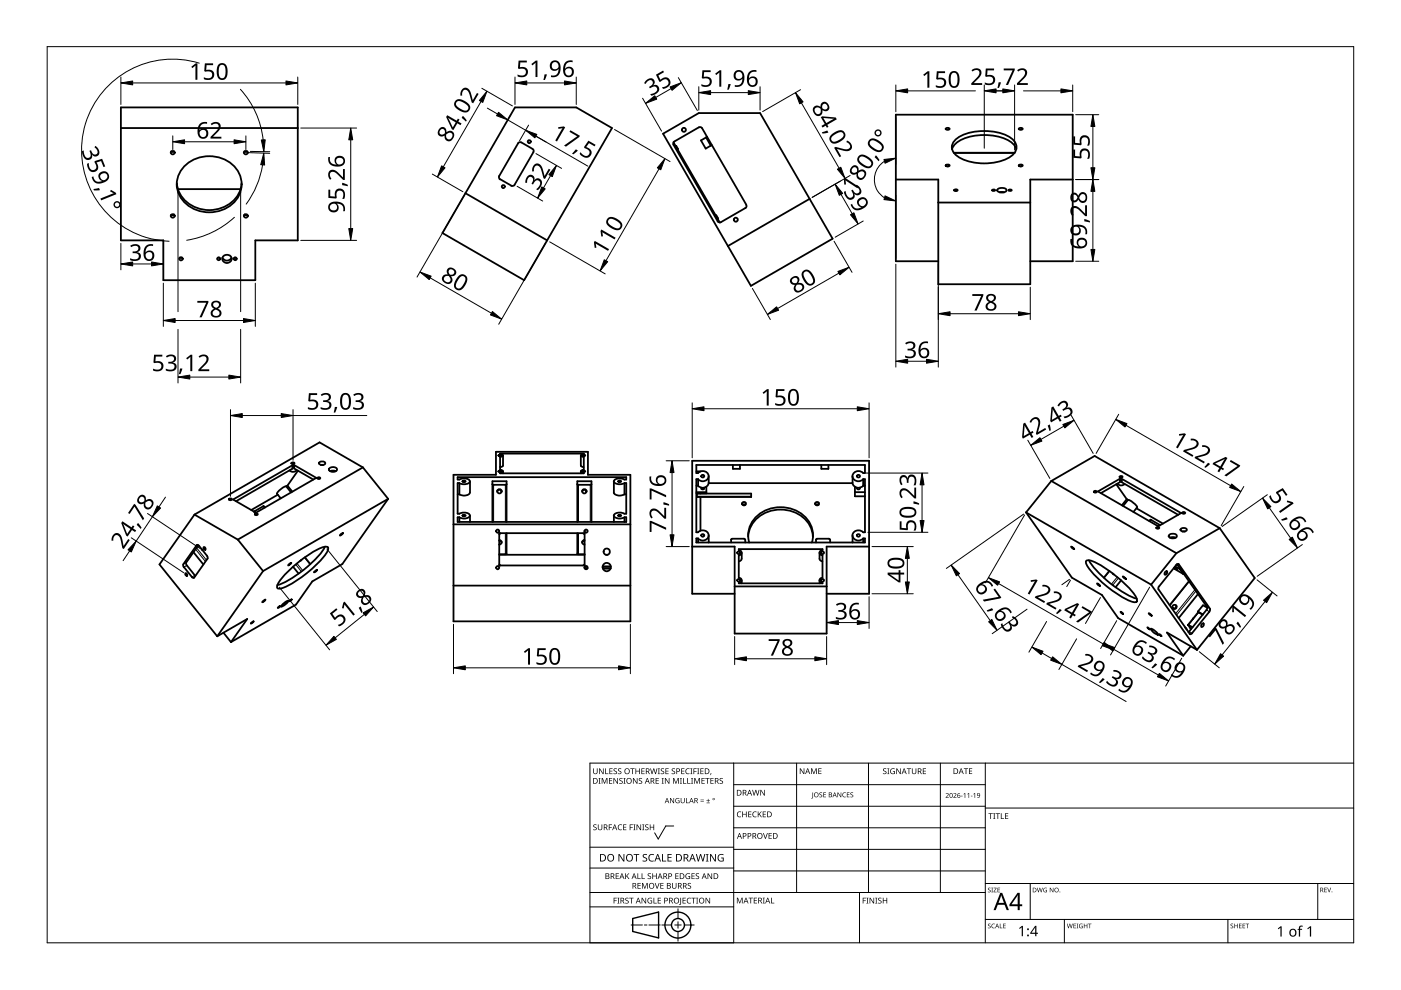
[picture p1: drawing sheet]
<svg xmlns="http://www.w3.org/2000/svg" width="297mm" height="210mm" viewBox="0 0 297 210" stroke-linecap="round" stroke-linejoin="round" font-family="sans-serif">
<g fill="none" stroke="#000" stroke-width=".21">
<path d="M36.6 45.4v.2M52.1 45.4v.2M39.5 119.3l-.6 .3M39.6 119.9l-.6 .3M41.5 116.5l2.1 2.6M41.7 116.2l2.1 2.6M41.8 115.5l-.1 .1M54 108.4l.3 .3M55.8 107.3l.3 .4M62.7 119.7l1.2 1.5M63 119.5l1.2 1.5M64.6 118.2l1.1 1.5"/>
<path d="M104.7 102.8l-.1 7.9M107.1 102.8l.1 7.9M107.1 113l.1 4.5M122.7 102.8v7.9M122.7 113v4.5M125.2 102.8v7.9M244 110.2l-.2 .3M245.8 111.2l-.3 .4M249.8 119.5l.1 .1M41.3 122l-.6 .3M235.3 121.1l-1.2 1.4M236.9 122.3l-1.2 1.5"/>
<path d="M237.1 122.6l-1.2 1.4M252.1 133.9l.6 .4M252.1 123.3l-4.1 5.1M253.3 125l-4 5.1M253.6 125.3l-4.1 5.1M254.1 129.8l-2.1 2.7M255.8 129.3l.6 .4M255.9 128.7l.6 .4"/>
</g>
<g fill="none" stroke="#000" stroke-width=".38">
<path d="M25.6 22.8h37.5v28.2h-9v8.4h-19.5v-8.4h-9zM36.3 32.1l.3 .1 .3-.1M37.5 38.8a6.7 6.7 0 0 0 8 5.7 6.4 6.4 0 0 0 5.7-5.7M39.2 35.2a7.4 7.4 0 0 1 11.4 1.4 5.8 5.8 0 0 1-4.2 8.2 7 7 0 0 1-8.9-4.8 5.4 5.4 0 0 1 1.7-4.8zM51.8 32.1l.3 .1 .3-.1M63.1 27.1h-37.5M109.8 30.4l.2-.2h.5l2.4 1.4 .3 .4-.1 .3M109.8 30.4l-4 7.2 .2 .4 2.4 1.4h.3l.4-.2M113.1 32.3l-4 6.9M140.6 28.3l7.6-4.3h13l15.3 26.6-17.3 10zM142.8 30.2l9.8 17M143 30l-.3 .4 .1 .3 9.4 16.2"/>
<path d="M143.3 31l.1-.1 .3 .7h-.1M148.2 27l.2-.1 .4 .3 9.4 16.2M148.2 27l-5.2 3M149.7 29.1l1 1.8M149.9 29l-1.3 .8 1 1.7 1.1-.6M150.9 30.8l-.2 .1M200.6 35l.5-.1 .2 .2-.4 .2-.3-.1zM200.6 27.2l.5-.1 .2 .2-.4 .2-.3-.1zM201.8 31.6a4.7 4.7 0 0 1 3.7-2.6 11.9 11.9 0 0 1 8.8 1.1l1 1 .2 .5M202.2 32.4h12.9M202.6 29.6a11 11 0 0 1 9.2-1.5 4.8 4.8 0 0 1 3.6 2.6 2.63 2.63 0 0 1-1.9 2.9 11.8 11.8 0 0 1-10.4-.4 2.16 2.16 0 0 1-.5-3.6zM216.1 27.2l.5-.1 .2 .2-.4 .2-.3-.1z"/>
<path d="M216.1 35l.5-.1 .2 .2-.4 .2-.3-.1zM227.4 38.1h-9v22.2h-19.5v-22.2h-9M36.3 45.5l.3 .1 .3-.1M36.9 45.5v.1M37.7 40.1h13.3M38.1 54.6h.5M46.2 54.6h.3M47.2 54.6a1.03 1.03 0 0 0 .9 .7 1.03 1.03 0 0 0 1-.7M47.4 54.3a.92 .92 0 0 1 1.5 0 .92 .92 0 0 1-.4 1.4 .91 .91 0 0 1-1.1-.3 .91 .91 0 0 1 0-1.1zM49.7 54.6h.3M51.8 45.5l.3 .1 .3-.1M51.9 45.5v.1"/>
<path d="M98.7 41l10.5-18.2h13l7.6 4.3-13.8 23.9M98.7 41l-4.9 8.4 17.3 10 4.9-8.4M98.7 41l17.3 10M151.8 45.7l.1-.1 .3 .7-.1 .1M152.1 46.9l.2 .2h.5M158 44.1l-5.1 3M158.2 43.4l.1 .3-.3 .4M171.7 42.2l-17.4 10M198.9 42.9h19.5M198.9 55.4h-9v-31.1h37.5v31.1h-9M202.3 40.2h.6l.1 .2-.4 .1-.3-.1zM210.5 40.2h.3l.2 .2h-.5z"/>
<path d="M211.5 40.1l.5-.2a1.12 1.12 0 0 1 1.4 .5 1.3 1.3 0 0 1-2 0zM211.9 40.8h1M213.9 40.2h.4l.2 .2-.3 .1-.4-.1zM61.8 98.1h.5l.1 .1-.3 .2-.3-.2zM62 99v.4l-12 6.9M62.2 98.9l-.2 .1M62.2 98.9l.2 .1v.3l4 2.4M62.2 98.5v.4M62.4 99h-.4M62.9 99.7a.98 .98 0 0 1-1.5 .1M63.2 99.8l-2.3 3.2M67.7 98a.87 .87 0 0 1 1.3 .2 .79 .79 0 0 1-1.4 0z"/>
<path d="M68 98.6h.5M69.8 99.3l.5-.2a.72 .72 0 0 1 .8-.1 .72 .72 0 0 1 .3 .7 1.08 1.08 0 0 1-1.7-.2zM70 99.9l.8-.1 .4 .1M76.9 99.1l-26.5 15.3M76.9 99.1l-9.1-5.3-26.6 15.3M76.9 99.1l5.4 6.7M105.7 96.5l.5-.1 .1 .2-.3 .1-.3-.1zM105.7 99.9l.5-.1 .1 .2-.3 .1-.3-.1zM106 96.9l.6-.3v-.2l-.6-.2h17.8l-.7 .4 .6 .3M106 99.6l.6 .2v.2l-.6 .3M106 96.9v2.7M106.6 98.7l-.6 .3"/>
<path d="M106.6 96.5l.1 2.2M106.6 99.9l.1 .5M123.1 98.7l.6 .3M123.2 96.5v2.2M123.2 99.9v.5M123.5 96.4h.4l.2 .2-.4 .1-.3-.1zM123.5 99.8h.4l.2 .2h-.6zM123.7 99.6l-.5 .2-.1 .2 .6 .3M123.8 96.9v2.7M147.6 99.9h1M156.9 98.6v.8h-1.5v-.8M175.6 98.6v.8h-1.5v-.8"/>
<path d="M39.5 119.3l.1 .6M39.6 119.9l1.7 2.1M41 117.1l2.1 2.6M41.2 109.1l9.2 5.3M41.2 109.1l-7.4 10.6 12.3 15.2M42.1 115.6l-2.6 3.7M42.2 115.8l-.5-.3-2.9 4.3 .1 .4 1.8 2.2 .4 .1M42.2 115.7l1.7 2.1M42.7 116.4l.2 .2M43.2 116l.3 .2v.4l-.3-.2zM43.9 117.8l.1 .7-2.8 4M48.6 105.8l.4-.1 .2 .2a.42 .42 0 0 1-.7 0z"/>
<path d="M49.4 105.9l12.8-7.4 4.9 2.8-12.8 7.4zM50.4 114.4l5.4 6.7M54 108.4l-.2 .1M54.1 108.9h.4l.2 .2-.4 .1-.3-.1zM55.8 107.3l-1.8 1.1M55.9 107.3l-.1 .1M55.9 107.3l.3 .3M58.9 104.9l-5.6 3.2M60.7 103.1a3.2 3.2 0 0 0-2 1.6l.8 1M60.9 103l-.2 .1 1 1.3M60.9 103l1.1 1.2M61.2 119.7l.6-.3-.7 .5z"/>
<path d="M63.8 118.8l-.2 .1M63.9 118.7v.1M64.6 118.2l1.2 1.4M67.3 101.3l.5-.1 .1 .2-.3 .2-.3-.2zM68.9 115.9a22 22 0 0 1-8.4 7.5l-1.7 .7M72.3 113.2l.4-.2-.6 .6zM82.3 105.8l-9.7 13.8-6.4 3.7-3.4 4.9-13.8 7.9M82.3 105.8l-26.5 15.3M96.1 100.7h9.1v-4.9h19.5v4.9h9v31h-37.6zM97 104.8h.4v-2.4h-.4v6.5h.4M97.4 108.9l.7-.2a1.37 1.37 0 0 1 1.5 .6 1.72 1.72 0 0 1-2.2 .4M97.4 101.7l.7-.3a1.36 1.36 0 0 1 1.5 .7 1.61 1.61 0 0 1-2 .4h-.2"/>
<path d="M97.4 110.7v-1h-.4v1h35.8v-1h-.4v1M98.1 102l.5-.1 .1 .2-.3 .1-.4-.1zM98.2 109.2h.4l.1 .1-.3 .2-.4-.2zM99.6 104.5a1.72 1.72 0 0 1-2.2 .3M99.6 102v2.4M99.6 109.3v1.4M104.4 102.7l.2 .1h2.5M104.4 110.7v-8.7h3v8.7M105.4 104.2a.45 .45 0 0 1 .5-.5 .45 .45 0 0 1 .5 .5M105.8 114.5l.3 .1 .2 .3M105.8 119.7l.3 .2M105.8 114.7h.3l.2 .4-.2 .3-.3 .1"/>
<path d="M105.8 117.5h1.3M105.8 113h18.2v6.9h-18.2zM105.8 117.6h18.2M106 100.2v.2h17.8v-.2M106.1 113l-.3 .3M106.3 114.9l.1 .1M107.4 102.7l-.3 .1M107.4 113v4.4l-.3 .1M122.4 102.7l2.7 .1 .3-.1M122.4 113v4.4l.2 .1h1.4M122.4 110.7v-8.7h3v8.7M123.5 114.9v.1"/>
<path d="M123.5 104.2a.45 .45 0 0 1 .4-.5 .45 .45 0 0 1 .5 .5M123.7 113l.2 .3M123.9 114.5l-.2 .1-.3 .3M123.9 114.7a.4 .4 0 0 0-.5 .4 .4 .4 0 0 0 .5 .4M123.9 119.7l-.2 .2M128.5 117.6h.3M130.1 104.5a1.72 1.72 0 0 0 2.3 .3M130.2 102v2.4M130.2 109.3v1.4M131.2 109.2h.4l.1 .1-.3 .2-.3-.2zM131.2 101.9h.4l.1 .2-.3 .1-.3-.1zM132.4 108.9a1.72 1.72 0 0 0-2.3 .4 1.72 1.72 0 0 0 2.3 .4"/>
<path d="M132.4 101.7a1.72 1.72 0 0 0-2.3 .4 1.87 1.87 0 0 0 2.3 .4M132.4 101.7h.4v-.5h-35.8v.5h.4M132.8 104.8h-.4v-2.4h.4v6.5h-.4M133.7 111.2h-37.6M146.8 115.9h9v18.4h19.5v-18.4h9M147.6 104.4h2.2M147.8 104.6h11.5v.8h-11.5zM147.8 105.3h11.5M148 112.9a1.24 1.24 0 0 1 1.5-.4 1.24 1.24 0 0 1 .7 1.4 1.34 1.34 0 0 1-2.2 .3M148 101.6a1.25 1.25 0 0 0 1.5 .3 1.25 1.25 0 0 0 .7-1.3 1.35 1.35 0 0 0-2.2-.3h-.4v-1.7h35.8v1.7h-.4a1.26 1.26 0 0 0-1.5-.3 1.26 1.26 0 0 0-.7 1.3 1.37 1.37 0 0 0 2.2 .3M148 114.2h-.4v.8h35.8v-.8h-.4M148 101.6h-.4v11.3h.4"/>
<path d="M148 101.6v1.4M148 114.2v.8M148 103h-.4M148.5 104.6h.1M148.5 105.4v7.1M148.7 103.4v.2l.3 .2 .3-.2v-.2M148.7 103.6l.3-.1 .3 .1M149.8 103.2v1.4h-2.2M150.2 114.9v.1M150.2 102.3a1.3 1.3 0 0 1-.9 1.1 1.3 1.3 0 0 1-1.3-.4M150.3 102.4h30.5M150.3 100.9v1.4"/>
<path d="M150.3 113.5v1.4M155 115v-.6l.2-.2h2.6l.2 .2v.6M157.2 118.5v.2l-.6 .3M157.3 117.2v1.2M157.4 107l.3-.1 .3 .1M158.6 113.8a6.8 6.8 0 0 1 9-5.5 6.1 6.1 0 0 1 4.7 5.5M158.8 115a5.8 5.8 0 0 1 4.7-7.2 6.9 6.9 0 0 1 8.8 4.8l.1 1.3-.3 1.1M172.9 107l.3-.1 .4 .1M173 114.4v.6M173.2 114.2l-.2 .2M173.7 118.5l.1 .2 .6 .3M173.8 117.2v1.2"/>
<path d="M175.7 114.2l.3 .2M175.8 114.2h-2.5M176 114.4v.6M180.7 102.3a1.33 1.33 0 0 0 1 1.1 1.33 1.33 0 0 0 1.3-.4M180.7 114.9l.1 .1M180.8 100.9v1.4M180.8 113.5v1.4M181.3 104.4h2.1M181.3 103.2v2h2.1M181.7 103.4a.31 .31 0 0 0 .3 .4 .31 .31 0 0 0 .3-.4M183 112.9a1.25 1.25 0 0 0-1.5-.4 1.25 1.25 0 0 0-.7 1.4 1.36 1.36 0 0 0 2.2 .3M183 101.6h.4v11.3h-.4"/>
<path d="M183 101.6v1.4M183 114.2v.8M183.4 103h-.4M217.5 108.6l9.8 13.9 6.3 3.7 3.5 4.9 13.8 7.9M217.5 108.6l26.6 15.4M222.9 102l26.5 15.3M222.9 102l-5.4 6.6M222.9 102l9.2-5.3 26.5 15.3M227.1 115.9l.2 .1 .5 .4zM230.3 118.9a1.86 1.86 0 0 1 1.8 .3 26.4 26.4 0 0 1 8.6 7.2l.4 .9-.1 .3a1.94 1.94 0 0 1-1.8-.3 23.1 23.1 0 0 1-8.9-7.7zM230.9 118.8a22 22 0 0 0 10.1 8.1M231.9 104.2l.5-.1 .1 .2-.3 .2-.3-.2z"/>
<path d="M232.8 104.2l4.8-2.8 12.8 7.4-4.8 2.8zM236.7 102.7l2.2 3.1M236.9 102.5a.98 .98 0 0 0 1.5 .1M237.4 101l.5-.1 .1 .3h-.5zM237.4 101.9h.4M237.5 101.9v.3l-4.1 2.4M237.6 101.8l.2 .1v.3l12 7M237.6 101.4v.4M237.6 101.8l-.1 .1M238.9 105.8l-1 1.3M238.9 105.8l.3 .2M239.1 106a3.2 3.2 0 0 1 2 1.6"/>
<path d="M239.2 106l-1.1 1.3M240.9 107.8l5.7 3.2M241.1 107.6l-.8 .9M243.9 110.2l.1 .1M243.9 110.2l-.2 .3M244 110.2l2 1.2M245.2 111.8l.4-.1 .2 .2-.4 .2-.2-.2zM247.9 113.5l.4-.3a.92 .92 0 0 1 1.2 .5 1.04 1.04 0 0 1-1.7 0zM248 114l.4-.1 .9 .1M249.4 119.8l.5-.2 6.6 9.5M249.4 117.3l-5.3 6.7M249.5 119.6l.8 .9"/>
<path d="M249.7 119.9l-.3-.1-3.7 4.6-.1 .6M250.4 112.1a.64 .64 0 0 1 .7-.2 .64 .64 0 0 1 .4 .6 .87 .87 0 0 1-1.2-.2zM250.7 108.7l.4-.1 .2 .2a.42 .42 0 0 1-.7 0zM250.7 112.7h.5M258.6 112l7.4 10.6-12.2 15.2M258.6 112l-9.2 5.3M39.3 121.6h.2l.2 .3-.1 .2-.3-.2zM41.3 122l.1 .1M46.1 134.9l6.3-3.7-3.4 4.9M47.4 134.1l1.6 2M53.2 132.1l.6-.3-.6 .4zM55.7 127.5l.6-.4-.7 .6z"/>
<path d="M55.8 121.1l-9.7 13.8M59.1 128.7l.3-.2-.5 .4zM59.9 128.1l.9-.7h.3a2.48 2.48 0 0 1-1.5 1.2zM60.7 121.5a22.1 22.1 0 0 1 8.2-5.6l.6 .1a1.81 1.81 0 0 1-.6 1.8 23.4 23.4 0 0 1-9.4 7l-.7-.1a1.96 1.96 0 0 1 .7-1.8zM61.6 127.2l.2-.1-.5 .4zM62.1 120.2l1.2 1.4M66.6 121.2l.6-.4-.2 .4-.5 .1zM124.1 120.1h.4M124.5 120.6h-.5M124.6 120.5h-.6M127.8 120.1h1.7M129.5 120.6h-1.7"/>
<path d="M129.5 120.5h-1.7M133.7 124.2h-37.6M156.6 122.5a.53 .53 0 0 1 .6 .6 .53 .53 0 0 1-.6 .5M156.6 122.5v-4.8a.55 .55 0 0 0 .6-.5 .55 .55 0 0 0-.6-.6v-.2h17.8v.3a.51 .51 0 0 0-.6 .3 .51 .51 0 0 0 .3 .7h.3v4.8M156.6 123.6v.1h17.8v-.1M157.3 123v.7M173.8 123v.7M174.4 122.5a.51 .51 0 0 0-.6 .4 .51 .51 0 0 0 .3 .6l.3 .1M175.3 124.3h-19.5M175.3 125.9h9v-28.2h-37.5v28.2h9M232.6 123.7l.6 .5zM235.2 121l-1.2 1.5"/>
<path d="M235.9 121.6l.1 .1M236 121.7l.2 .1M237.6 129.7l.5 .5zM237.7 123l-1.2 1.5M238 122.2l.7 .6zM243.2 133l.6 .4zM243.5 130l.7 .6zM244 133.3a2.37 2.37 0 0 1 1.5 1.3 2.37 2.37 0 0 1-1.5-1.3zM244.1 124l9.7 13.8M245.6 125l6.7 9.4M245.7 134.5l.6 .4zM247.1 121.2l.2-.1a.36 .36 0 0 1 .1 .5 .36 .36 0 0 1-.5 .1z"/>
<path d="M248.6 128.9l.1 .1M248.9 120.4l.2 .3 1.8 1M249 120.3l.5 .4zM249.1 120.1l1.1 .6M249.3 128.4a.47 .47 0 0 1 0 .6 .47 .47 0 0 1-.6 0M250.2 120.7l.7 1M250.3 120.5l.7 1-.1 .2M250.3 120.5l-.1 .2M250.9 121.6l5.1 7.2-.1 .5-3.8 4.6M251.3 133.1h.1M251.3 133.1l.3 .3M251.6 133.4h.1"/>
<path d="M251.9 132.6l.9 .4M251.9 132.5l.5 .7M252.1 123.2l-4.1 5.1M252.1 133.9l-.1 .1M252.3 133.2l.2 .2M252.5 137l-1.6 2M252.7 134.3l-.5 .1M253 131.1l-1.1 1.4M253.8 137.8l-6.4-3.7 3.5 4.9M254 129.7l1 .6M254 129.7l.1 .1M254 126l-4.1 5"/>
<path d="M254 129.9h.1M254 129.8l-1 1.3M254.1 129.8l.9 .5M254.9 132.3l.2-.1 .1 .3-.2 .3-.3 .1v-.3zM256 128.9l-.9-.6-1.1 1.4M256.5 129.1l-.1 .5-3.7 4.7"/>
<circle cx="36.6" cy="32.4" r=".39"/>
<circle cx="52.1" cy="32.4" r=".39"/>
<circle cx="106.7" cy="39.6" r=".32"/>
<circle cx="112.2" cy="30" r=".32"/>
<circle cx="145" cy="27.5" r=".43"/>
<circle cx="36.6" cy="45.8" r=".39"/>
<circle cx="38.4" cy="54.9" r=".35"/>
<circle cx="46.4" cy="54.9" r=".31"/>
<circle cx="49.9" cy="54.9" r=".29"/>
<circle cx="52.1" cy="45.8" r=".39"/>
<circle cx="156" cy="46.6" r=".43"/>
<circle cx="105.5" cy="112.6" r=".32"/>
<circle cx="105.9" cy="104.2" r=".42"/>
<circle cx="123.9" cy="104.2" r=".42"/>
<circle cx="124.2" cy="112.6" r=".34"/>
<circle cx="128.6" cy="117" r=".67"/>
<circle cx="149" cy="101" r=".3"/>
<circle cx="149" cy="113.5" r=".3"/>
<circle cx="156.6" cy="117.2" r=".31"/>
<circle cx="157.7" cy="106.8" r=".4"/>
<circle cx="173.2" cy="106.8" r=".41"/>
<circle cx="174.3" cy="117.2" r=".31"/>
<circle cx="182" cy="101" r=".32"/>
<circle cx="182" cy="113.5" r=".31"/>
<circle cx="105.5" cy="120.4" r=".32"/>
<circle cx="124.2" cy="120.4" r=".34"/>
<circle cx="128.6" cy="120.2" r=".88"/>
<circle cx="156.6" cy="123" r=".31"/>
<circle cx="174.3" cy="123" r=".31"/>
<circle cx="248.9" cy="128.6" r=".42"/>
</g>
<path d="M10 9.9h277v190h-277z" fill="none" stroke="#000" stroke-width=".21"/>
<g fill="none" stroke="#000" stroke-width=".21">
<path d="M125.1 179.6h30.5M142.8 175.1h-1.6l-1.6 2.8-.8-1.3M155.6 166.4h53.3M155.6 161.8v38.1h-30.5v-38.1h161.9M168.9 161.8v27.4M184.1 161.8v27.4M199.4 161.8v27.4M208.9 170.9h-53.3M208.9 175.5h-53.3M208.9 161.8v38.1M287 171.3h-78.1M125.1 192.3h30.5"/>
<path d="M125.1 189.2h83.8M133.8 196.1h2.4M136.6 196.1h.6M140 196.1h-2.4M140.3 196.1h2.1M143.1 196.1h1.3M143.7 195.4v1.4M143.7 197.5v2M143.7 192.7v2M147.2 196.1h-2.1M155.6 180.1h53.3M155.6 184h-30.5"/>
<path d="M182.2 189.2v10.7M208.9 184.7h-53.3M218.4 187.3v7.6M225.7 194.9v5M260.3 194.9v5M279.4 187.3v7.6M287 194.9h-78.1M287 187.3h-78.1"/>
</g>
<g fill="#000">
<path d="M125.8 174.9l.5-.1h.2l-.1 .2a.25 .25 0 0 0-.3-.1 .25 .25 0 0 0 0 .4 .42 .42 0 0 1 .4 .5 .42 .42 0 0 1-.7 .2v-.1a.27 .27 0 0 0 .5 0 .27 .27 0 0 0-.1-.4l-.4-.2zM125.8 162.9h.1v.8a.32 .32 0 0 0 .3 .3 .32 .32 0 0 0 .3-.3v-.8h.2v.8a.47 .47 0 0 1-.5 .4 .47 .47 0 0 1-.4-.4zM126.9 165h.4l-.1 .1v1l.1 .1h-.4l.1-.1v-1zM126.8 174.8h.1v.8a.32 .32 0 0 0 .3 .3 .32 .32 0 0 0 .3-.3v-.8h.2v.8a.47 .47 0 0 1-.5 .4 .47 .47 0 0 1-.4-.4zM127 162.9h.2l.6 1v-1h.2v1.2h-.2l-.7-1 .1 1h-.2zM127.6 165h.2l.4 1 .4-1h.2v1.2h-.2v-1.1l-.4 1.1h-.1l-.4-1.1v1.1h-.1zM128.3 162.9h.2v1.1h.5v.1h-.7zM129.1 174.8h.7v.1h-.6v.5h.5v.1h-.5v.5h-.1zM129.1 165h.7v.1h-.5v.4h.5v.1h-.5v.4h.5v.2h-.7zM129.2 162.9h.7v.1h-.5v.4h.4v.2h-.4v.4h.5v.1h-.7zM130.1 163l.5-.1 .2 .1v.1a.25 .25 0 0 0-.4-.1 .25 .25 0 0 0 0 .4 .42 .42 0 0 1 .4 .5 .42 .42 0 0 1-.7 .2v-.1a.27 .27 0 0 0 .5 0 .27 .27 0 0 0-.1-.4l-.4-.2zM130.1 165h.1l.7 1v-1h.1v1.2h-.2l-.6-1v1h-.1z"/>
<path d="M131.1 175l.5-.2 .3 .1-.1 .1a.49 .49 0 0 0-.7 .4 .49 .49 0 0 0 .8 .4 .57 .57 0 0 1-.8 0 .57 .57 0 0 1 0-.8zM131.1 163l.4-.1 .2 .1v.1a.25 .25 0 0 0-.4-.1 .25 .25 0 0 0 0 .4 .42 .42 0 0 1 .4 .5 .42 .42 0 0 1-.6 .2v-.1a.27 .27 0 0 0 .4 0 .27 .27 0 0 0-.1-.4l-.3-.2zM131.4 165.1l.4-.2 .2 .1v.1a.25 .25 0 0 0-.4-.1 .25 .25 0 0 0 0 .4l.4 .2v.4l-.4 .2-.3-.1 .1-.1a.27 .27 0 0 0 .4 .1 .27 .27 0 0 0-.1-.4l-.4-.3zM132.2 165h.4l-.1 .1v1l.1 .1h-.4l.1-.1v-1zM132.1 174.8h.7v.1h-.5v.4h.5v.1h-.5v.5h.5v.1h-.7zM133.5 174.8h.7v.1h-.5v.5h.5v.1h-.5v.5h-.2zM133.6 162.9h.9v.1h-.3v1.1h-.2v-1.1h-.4zM134.3 174.8h.4l-.1 .1v1l.1 .1h-.4l.1-.1v-1zM134.2 165h.2l.6 1v-1h.2v1.2h-.2l-.7-1v1h-.1zM134.7 162.9h.2v.5h.6v-.5h.2v1.2h-.2v-.5h-.6v.5h-.2zM135 174.8h.1l.7 1v-1h.1v1.2h-.2l-.6-1v1h-.1zM135.5 165.1l.4-.2 .2 .1v.1a.25 .25 0 0 0-.4-.1 .25 .25 0 0 0 0 .4l.4 .2v.4l-.4 .2-.3-.1 .1-.1a.27 .27 0 0 0 .4 .1 .27 .27 0 0 0-.1-.4l-.3-.3z"/>
<path d="M136.2 174.8h.4l-.1 .1v1l.1 .1h-.4l.1-.1v-1zM136 162.9h.7v.1h-.6v.4h.5v.2h-.5v.4h.6v.1h-.7zM136.8 174.9l.4-.1h.3l-.1 .2a.25 .25 0 0 0-.3-.1 .25 .25 0 0 0 0 .4 .42 .42 0 0 1 .4 .5 .42 .42 0 0 1-.7 .2v-.1a.27 .27 0 0 0 .5 0 .27 .27 0 0 0-.1-.4l-.4-.2zM137.8 174.8h.1v.5h.6v-.5h.2v1.2h-.2v-.6h-.6v.6h-.1zM137.8 162.9h.2l.3 1 .2-1h.2l.3 1 .2-1h.2l-.3 1.2h-.2l-.3-1-.3 1h-.1zM139 165h.7v.1h-.5v.4h.5v.1h-.5v.4h.5v.2h-.7zM139.5 162.9h.4l-.1 .1v1l.1 .1h-.4l.1-.1v-1zM140.3 165h.4l-.1 .1v1l.1 .1h-.4l.1-.1v-1zM140.1 163l.5-.1 .2 .1v.1a.25 .25 0 0 0-.4-.1 .25 .25 0 0 0 0 .4 .42 .42 0 0 1 .4 .5 .42 .42 0 0 1-.7 .2l.1-.1a.27 .27 0 0 0 .4 0 .27 .27 0 0 0-.1-.4l-.4-.2zM141.1 162.9h.7v.1h-.6v.4h.5v.2h-.5v.4h.6v.1h-.7zM141 165h.1l.7 1v-1h.1v1.2h-.1l-.7-1v1h-.1zM142.1 169.2h.1l.6 .9v-.9h.1v1.1h-.1l-.6-.9v.9h-.1z"/>
<path d="M142.5 163l.4-.1 .2 .1v.1a.25 .25 0 0 0-.4-.1 .25 .25 0 0 0 0 .4 .42 .42 0 0 1 .4 .5 .42 .42 0 0 1-.6 .2v-.1a.27 .27 0 0 0 .4 0 .27 .27 0 0 0-.1-.4l-.4-.2zM142.7 165h.2l.4 1 .4-1h.2v1.2h-.1v-1.1l-.4 1.1h-.2l-.4-1.1v1.1h-.1zM143.3 169.3l.5-.1 .3 .1-.1 .1a.45 .45 0 0 0-.7 .3 .45 .45 0 0 0 .6 .5v-.4h-.2v-.1h.4v.6a.6 .6 0 0 1-.8-.2 .6 .6 0 0 1 0-.8zM144.2 165h.4l-.2 .1v1l.2 .1h-.4l.1-.1v-1zM144.8 165h.2v1h.5v.2h-.7zM144.4 162.9h.7v.1h-.5v.4h.5v.2h-.5v.4h.5v.1h-.7zM144.3 169.2h.2v.7a.28 .28 0 0 0 .2 .3 .28 .28 0 0 0 .3-.3v-.7h.2v.7a.42 .42 0 0 1-.5 .4 .42 .42 0 0 1-.4-.4zM145.5 169.2h.1v1h.5v.1h-.6zM145.7 165h.2v1h.5v.2h-.7zM145.5 163.1l.3-.2 .4 .1v.1l-.3-.1a.49 .49 0 0 0-.4 .7 .49 .49 0 0 0 .7 .3 .57 .57 0 0 1-.8-.1 .57 .57 0 0 1 0-.8zM146.4 162.9h.4l-.1 .1v1l.1 .1h-.4l.1-.1v-1zM146.5 165h.5l-.2 .1v1l.2 .1h-.5l.2-.1v-1z"/>
<path d="M147 162.9h.7v.1h-.5v.5h.5v.1h-.5v.5h-.2zM147.2 165h.2l.4 1 .4-1h.2v1.2h-.2l.1-1.1-.5 1.1h-.1l-.4-1.1v1.1h-.1zM147.8 162.9h.5l-.2 .1v1l.2 .1h-.5l.2-.1v-1zM148.5 169.9h.7v.1h-.7zM148.5 169.5h.7v.2h-.7zM148.5 162.9h.7v.1h-.6v.4h.5v.2h-.5v.4h.6v.1h-.7zM148.7 165h.7v.1h-.5v.4h.5v.1h-.5v.4h.5v.2h-.7zM149.8 170.2h.7v.1h-.7zM149.5 165h.9v.1h-.3v1.1h-.2v-1.1h-.4zM150.1 169.4l.1 .3h.3l-.3 .1v.3l-.1-.3h-.3l.3-.1zM150.7 163.9h.1l-.2 .4zM150.6 165h.7v.1h-.5v.4h.5v.1h-.5v.4h.5v.2h-.7z"/>
<path d="M152.6 165.1l.4-.2 .3 .1-.1 .1a.25 .25 0 0 0-.4-.1 .25 .25 0 0 0 0 .4l.4 .2 .1 .4-.4 .2-.4-.1 .1-.1a.27 .27 0 0 0 .5 .1 .27 .27 0 0 0-.1-.4l-.4-.3zM156.4 172.2l.4-.2 .4 .1-.1 .1a.49 .49 0 0 0-.7 .5 .49 .49 0 0 0 .7 .4 .57 .57 0 0 1-.8 0 .57 .57 0 0 1 0-.8zM157.4 172.1h.1v.5h.7v-.5h.1v1.2h-.1v-.6h-.7v.6h-.1zM158.6 172.1h.7v.1h-.5v.4h.5v.1h-.5v.4h.5v.2h-.7zM159.7 172.2l.3-.2 .4 .1v.1h-.3a.49 .49 0 0 0-.4 .6 .49 .49 0 0 0 .7 .3 .57 .57 0 0 1-.8 0 .57 .57 0 0 1 0-.8zM159.5 167.5h.1l.3 1 .3-1h.1l.3 1 .3-1h.1l-.3 1.2h-.2l-.3-1.1-.2 1.1h-.2zM160.7 172.1h.1v.6l.5-.6h.2l-.5 .5 .5 .7h-.1l-.5-.6-.1 .6h-.1zM161.8 176.6h.1l.4 1.1 .3-1.1h.2l-.4 1.2h-.2zM161.2 167.5h.2l.6 1v-1h.2v1.2h-.2l-.7-1v1h-.1zM161.7 172.1h.7v.1h-.5v.4h.5v.1h-.5v.4h.5v.2h-.7zM163 176.6h.6v.2h-.5v.3h.5v.2h-.5v.4h.5v.1h-.6zM169.6 162.9h.2l.6 1v-1h.1v1.2h-.1l-.7-1v1h-.1z"/>
<path d="M172.3 168h.1v1.1l-.3 .2-.1-.1 .3-.1zM172 162.9h.2l.4 1 .3-1h.3v1.2h-.2v-1l-.4 1h-.1l-.4-1.1v1.1h-.1zM173.5 162.9h.7v.1h-.5v.4h.4v.1h-.4v.5h.5v.1h-.7zM173.8 168.1l.3-.1 .2 .1v.1a.25 .25 0 0 0-.4-.1 .25 .25 0 0 0 0 .3 .25 .25 0 0 0 .3 .1 .32 .32 0 0 1 0 .6 .32 .32 0 0 1-.5-.2 .25 .25 0 0 0 .4 .1 .25 .25 0 0 0 0-.4l-.4-.2zM174.6 168h.5v.1h-.4v.3h.4v.2h-.4v.3h.4v.1h-.5zM177.6 168h.1l.6 .9-.1-.9h.2v1h-.2l-.5-.8v.8h-.1zM178.7 168.1h.7h-.3a.42 .42 0 0 0-.4 .6 .42 .42 0 0 0 .6 .2 .48 .48 0 0 1-.7-.1 .48 .48 0 0 1 .1-.7zM179.5 168h.6v.1h-.4v.3h.4v.2h-.4v.3h.4v.1h-.6zM180.3 168.1l.4-.1 .2 .1v.1a.25 .25 0 0 0-.4-.1 .25 .25 0 0 0-.1 .3 .25 .25 0 0 0 .4 .1 .32 .32 0 0 1 0 .6 .32 .32 0 0 1-.5-.2 .25 .25 0 0 0 .3 .1 .25 .25 0 0 0 .1-.4l-.4-.2zM187.3 163l.4-.1 .2 .1v.1a.25 .25 0 0 0-.4-.1 .25 .25 0 0 0 0 .4 .42 .42 0 0 1 .4 .5 .42 .42 0 0 1-.6 .2v-.1a.27 .27 0 0 0 .4 0 .27 .27 0 0 0-.1-.4l-.3-.2zM188.1 162.9h.5l-.2 .1v1l.2 .1h-.5l.2-.1v-1zM188.9 163.1l.5-.2 .3 .1v.1a.5 .5 0 0 0-.8 .4 .5 .5 0 0 0 .7 .5v-.4h-.3v-.1h.4v.6a.66 .66 0 0 1-.8-.1 .66 .66 0 0 1 0-.9z"/>
<path d="M190 162.9h.2l.7 1-.1-1h.2v1.2h-.2l-.6-1v1h-.2zM192.3 162.9h.9v.1h-.4v1.1h-.2v-1.1h-.3zM193.3 162.9h.2v.8a.32 .32 0 0 0 .3 .3 .32 .32 0 0 0 .3-.3v-.8h.2v.8a.47 .47 0 0 1-.5 .4 .47 .47 0 0 1-.5-.4zM195.7 162.9h.6v.1h-.5v.4h.5v.2h-.5v.4h.5v.1h-.6zM200.5 168.3a.37 .37 0 0 1 .6 0 .37 .37 0 0 1-.2 .5l-.3 .3h.6v.1h-.7l.3-.4a.27 .27 0 0 0 .2-.4 .27 .27 0 0 0-.4-.1zM202.1 168.3a.37 .37 0 0 1 .6 0 .37 .37 0 0 1-.2 .5l-.2 .3h.5v.1h-.7l.3-.4a.27 .27 0 0 0 .3-.4 .27 .27 0 0 0-.5-.1zM203.7 168.7h.4v.1h-.4zM204.3 168.4l.4-.3v1.1h-.2v-.9zM204.4 162.9h.9v.1h-.4v1.1h-.2v-1.1h-.3zM205.1 168.4l.4-.3v1.1h-.1v-.9zM205.8 168.7h.4v.1h-.4zM205.4 162.9h.7v.1h-.5v.4h.5v.1h-.5v.5h.5v.1h-.7z"/>
<path d="M206.4 168.4l.4-.3v1.1h-.2v-.9zM209.6 172.4h.9v.2h-.4v1h-.1v-1h-.4zM210.6 172.4h.4l-.1 .1v1l.1 .1h-.4l.1-.1v-1zM211.1 172.4h.9v.2h-.4v1h-.1v-1h-.4zM212.2 172.4h.2v1.1h.5v.1h-.7zM213.1 172.4h.7v.2h-.6v.3h.5v.2h-.5v.4h.6v.1h-.7zM130.1 190.3h.7v.2h-.5v.4h.4v.1h-.4v.6h-.2zM130.5 185.2h.7v.1h-.5v.4h.5v.1h-.5v.4h.5v.2h-.7zM130.9 190.3h.4l-.1 .2v.9l.1 .2h-.4l.1-.2v-.9zM131.1 181.1h.3l.8 1.3v-1.3h.2v1.6h-.3l-.8-1.4v1.4h-.2zM132.6 190.5l.4-.2 .3 .1-.1 .1a.25 .25 0 0 0-.4-.1 .25 .25 0 0 0 0 .4 .4 .4 0 0 1 .5 .3 .4 .4 0 0 1-.3 .5 .4 .4 0 0 1-.5-.2h.1a.27 .27 0 0 0 .5 .1 .27 .27 0 0 0-.1-.5l-.4-.2zM132.6 185.2h.1v.6l.6-.6h.1l-.4 .5 .5 .7h-.2l-.5-.6-.1 .6h-.1z"/>
<path d="M133.4 190.3h.9v.2h-.4v1.1h-.1v-1.1h-.4zM134.3 181.1h1.2v.2h-.5v1.4h-.2v-1.4h-.5zM135.2 185.2h.1v1h.5v.2h-.6zM135.2 187.2h.6v.1h-.5v.4h.5v.2h-.5v.4h.5v.1h-.6zM136 185.2h.2v1h.5v.2h-.7zM136.1 187.2h.2l.4 1 .4-1h.2v1.2h-.1v-1l-.4 1h-.2l-.4-1 .1 1h-.2zM136 190.3h.2l.7 1.1-.1-1.1h.2v1.3h-.2l-.6-1v1h-.2zM136.3 181.2l.4-.1h.5l-.2 .2a.33 .33 0 0 0-.5 .1 .33 .33 0 0 0 .4 .4 .49 .49 0 0 1 .3 .7 .49 .49 0 0 1-.8 .2l-.2-.1v-.2l.3 .1a.35 .35 0 0 0 .5-.2 .35 .35 0 0 0-.4-.4l-.3-.3zM137.4 190.5l.6-.2 .3 .1-.1 .1a.5 .5 0 0 0-.8 .4 .5 .5 0 0 0 .7 .5v-.3h-.3v-.2h.5v.6a.66 .66 0 0 1-.9-.1 .66 .66 0 0 1 0-.9zM137.4 185.3l.4-.2 .2 .1v.1a.25 .25 0 0 0-.4-.1 .25 .25 0 0 0 0 .4 .42 .42 0 0 1 .4 .6 .42 .42 0 0 1-.6 .2v-.2a.27 .27 0 0 0 .4 .1 .27 .27 0 0 0-.1-.4l-.3-.3zM137.7 181.3l.4-.2h.6l-.1 .2-.4-.1a.64 .64 0 0 0-.5 .9 .64 .64 0 0 0 .9 .3v.2a.83 .83 0 0 1-1-.3 .83 .83 0 0 1 .1-1zM138.6 190.3h.1v1.1h.5v.2h-.6z"/>
<path d="M138.8 187.2h.2l.3 1.1 .4-1.1h.1l-.4 1.2h-.1zM138.3 185.2h.2v.5h.6v-.5h.1v1.2h-.1v-.6h-.6v.6h-.2zM139.5 190.3h.6v.2h-.5v.4h.5v.1h-.5v.4h.5v.2h-.6zM140.4 181.1h.2v1.4h.7v.2h-.9zM140 187.2h.7v.1h-.5v.4h.5v.2h-.5v.4h.5v.1h-.7zM141.5 181.1h.9v.2h-.7v.4h.7v.2h-.7v.6h.7v.2h-.9zM142.5 187.2h.1v.8a.32 .32 0 0 0 .4 .3 .32 .32 0 0 0 .3-.3v-.8h.1v.8a.47 .47 0 0 1-.4 .4 .47 .47 0 0 1-.5-.4zM143.2 185.2h.7v.1h-.6v.4h.5v.1h-.5v.4h.6v.2h-.7zM144.2 190.3h.2v1.3l-.1 .2-.3 .1v-.2l.2-.1zM144.7 190.3h.7v.2h-.5v.4h.5v.1h-.5v.4h.5v.2h-.7zM145.5 185.3l.4-.2 .4 .1-.1 .1a.5 .5 0 0 0-.7 .4 .5 .5 0 0 0 .7 .5v-.3h-.3v-.2h.4v.6a.66 .66 0 0 1-.9-.1 .66 .66 0 0 1 .1-.9zM145.8 190.5l.3-.2 .4 .1v.1h-.3a.49 .49 0 0 0-.4 .6 .49 .49 0 0 0 .7 .3 .57 .57 0 0 1-.8 0 .57 .57 0 0 1 0-.8z"/>
<path d="M145.9 187.3l.4-.1 .2 .1v.1a.25 .25 0 0 0-.4-.1 .25 .25 0 0 0 0 .4l.4 .2v.3l-.4 .2h-.3l.1-.1a.27 .27 0 0 0 .4 0 .27 .27 0 0 0-.1-.4l-.4-.2zM146.6 190.3h.9v.2h-.4v1.1h-.1v-1.1h-.4zM146.6 185.2h.7v.1h-.5v.4h.5v.1h-.5v.4h.5v.2h-.7zM147.6 190.3h.4l-.1 .2v.9l.1 .2h-.4l.1-.2v-.9zM147.6 185.3l.4-.2 .2 .1v.1a.25 .25 0 0 0-.4-.1 .25 .25 0 0 0 0 .4 .42 .42 0 0 1 .4 .6 .42 .42 0 0 1-.7 .2l.1-.2a.27 .27 0 0 0 .4 .1 .27 .27 0 0 0-.1-.4l-.4-.3zM147.5 181.1h.2l.4 1.3 .3-1.3h.2l.4 1.3 .3-1.3h.2l-.4 1.6h-.2l-.4-1.4-.3 1.4h-.2zM149.7 181.1h.5l-.2 .1v1.3l.2 .2h-.5l.1-.2v-1.3zM149.6 190.3h.2l.6 1.1v-1.1h.2v1.3h-.2l-.7-1v1h-.1zM150 185.2h.2l.6 1v-1h.2v1.2h-.2l-.6-1v1h-.2zM150.5 181.1h.3l.8 1.3v-1.3h.2v1.6h-.2l-.9-1.4v1.4h-.2zM152.4 181.3l.7-.2h.3l-.1 .2a.65 .65 0 0 0-1 .5 .65 .65 0 0 0 .9 .7v-.5h-.3v-.2h.5v.8a.86 .86 0 0 1-1.1-.2 .86 .86 0 0 1 .1-1.1zM156.2 190.3h.3l.3 1 .4-1h.3v1.2h-.2v-1l-.4 1h-.1l-.4-1v1h-.2z"/>
<path d="M158.7 190.3h.9v.2h-.3v1h-.2v-1h-.4zM159.8 190.3h.7v.2h-.5v.3h.5v.2h-.5v.4h.5v.1h-.7zM161.7 190.3h.5l-.2 .2v.9l.2 .1h-.5l.2-.1v-.9zM163.5 190.3h.1v1.1h.6v.1h-.7zM182.9 190.3h.7v.2h-.5v.4h.5v.1h-.5v.6h-.2zM183.7 190.3h.4l-.1 .2v.9l.1 .2h-.4l.1-.2v-.9zM184.4 190.3h.1l.7 1v-1h.1v1.3h-.1l-.7-1v1h-.1zM185.6 190.3h.4l-.1 .2v.9l.1 .2h-.4l.1-.2v-.9zM186.2 190.5l.5-.2 .2 .1v.1a.25 .25 0 0 0-.4-.1 .25 .25 0 0 0 0 .4l.4 .2v.4l-.4 .2-.3-.1v-.1a.27 .27 0 0 0 .5 .1 .27 .27 0 0 0-.1-.5l-.4-.2zM187.2 190.3h.1v.6h.6v-.6h.2v1.3h-.2v-.6h-.6v.6h-.1zM209.5 188.3l.3-.1 .2 .2a.24 .24 0 0 0-.3-.1 .24 .24 0 0 0-.1 .3 .24 .24 0 0 0 .3 .1l.2 .2-.1 .2-.4 .1-.2-.2a.23 .23 0 0 0 .4 .2 .23 .23 0 0 0 0-.4l-.3-.2zM209.5 195.9l.3-.1 .2 .2a.24 .24 0 0 0-.3-.1 .24 .24 0 0 0-.1 .3 .24 .24 0 0 0 .3 .1 .31 .31 0 0 1 0 .5 .31 .31 0 0 1-.5-.1 .23 .23 0 0 0 .4 .1 .23 .23 0 0 0 0-.4l-.3-.2z"/>
<path d="M210.2 188.2h.3l-.1 .1 .1 .9h-.3l.1-.1zM210.3 196l.4-.2 .2 .1v.1a.39 .39 0 0 0-.6 .3 .39 .39 0 0 0 .6 .4 .46 .46 0 0 1-.7-.1 .46 .46 0 0 1 .1-.6zM210.7 188.2h.6l-.5 .9h.5v.1h-.7l.5-.9h-.4zM212 195.8h.1v.9l.4 .1h-.5zM211.5 188.2h.5l-.4 .1v.3h.4l-.4 .1v.4l.4 .1h-.5zM212.7 195.8h.5l-.4 .1v.3h.4l-.4 .2v.3l.4 .1h-.5zM216.1 196.8l.6-.5h.2v2.2h-.3v-1.9l-.4 .4zM219.8 188.2h.2l.2 .8 .2-.8h.1l.3 .8 .2-.8h.1l-.3 1h-.1l-.2-.8-.3 .8h-.1zM221.3 188.3h.7h-.1a.4 .4 0 0 0-.6 .4 .4 .4 0 0 0 .6 .4v-.3l-.2-.1h.3v.5a.53 .53 0 0 1-.7-.2 .53 .53 0 0 1 0-.7zM222.6 188.2h.1l.5 .8v-.8h.1v1h-.1l-.5-.8v.8h-.1zM226.2 195.8h.1l.2 .9 .3-.9h.1l.2 .9 .2-.9h.1l-.2 1h-.1l-.3-.8-.2 .8h-.1zM227.6 195.8h.5l-.4 .1v.3h.4l-.4 .2v.3l.4 .1h-.5z"/>
<path d="M228.3 195.8h.3l-.1 .1 .1 .9h-.3l.1-.1zM228.9 196l.7-.1-.2 .1a.4 .4 0 0 0-.5 .3 .4 .4 0 0 0 .5 .4v-.3l-.2-.1h.4v.5a.53 .53 0 0 1-.7-.1 .53 .53 0 0 1 0-.7zM229.8 195.8h.1v.4h.5v-.4h.1v1h-.1v-.4h-.5v.4h-.1zM230.7 195.8h.7l-.3 .1v.9h-.1v-.9zM260.9 195.9l.4-.1 .1 .2a.24 .24 0 0 0-.3-.1 .24 .24 0 0 0-.1 .3 .24 .24 0 0 0 .4 .1 .31 .31 0 0 1 0 .5 .31 .31 0 0 1-.5-.1 .23 .23 0 0 0 .3 .1 .23 .23 0 0 0 .1-.4l-.4-.2zM261.7 195.8h.1v.4h.5v-.4h.1v1h-.1v-.4h-.5v.4h-.1zM262.7 195.8h.5l-.4 .1v.3h.4l-.4 .2v.3l.4 .1h-.5zM263.5 195.8h.5l-.4 .1v.3h.4l-.4 .2v.3l.4 .1h-.5zM264.1 195.8h.7l-.3 .1v.9h-.1v-.9zM270.9 196.9l.6-.5h.2v2.2h-.2v-1.9l-.4 .3zM275.5 196.4l.7-.1v.2h-.4l-.1 .2-.1 .2h.5v.2h-.5v1.5h-.2v-1.5h-.3l.3-.2zM277.2 196.9l.6-.5h.2v2.2h-.3v-1.9l-.4 .3z"/>
<path d="M280.8 188.2h.5l-.4 .1v.3h.4l-.4 .1v.4l.4 .1h-.5zM281.4 188.2h.1l.3 .8 .3-.8h.1l-.3 1h-.1z"/>
<path d="M125.8 165h.3a.54 .54 0 0 1 .6 .6 .56 .56 0 0 1-.6 .6h-.3zM125.9 165.1v.9h.2a.43 .43 0 0 0 .5-.4 .41 .41 0 0 0-.5-.5z"/>
<path d="M128 174.8h.3a.35 .35 0 0 1 .5 .2 .35 .35 0 0 1-.3 .5l.4 .5h-.2l-.3-.5h-.2v.5h-.2zM128.2 174.9v.5h.1a.23 .23 0 0 0 .3-.2 .23 .23 0 0 0-.3-.3z"/>
<path d="M130.3 174.8h.1l.5 1.2h-.2l-.1-.4h-.5l-.2 .4h-.1zM130.3 175l-.2 .5h.4z"/>
<path d="M132.3 163.5a.61 .61 0 0 1 1.2 0 .61 .61 0 0 1-1.2 0zM132.7 163.1l-.1 .4a.45 .45 0 0 0 .5 .4 .45 .45 0 0 0 .3-.5 .45 .45 0 0 0-.5-.4z"/>
<path d="M132.7 165.6a.61 .61 0 0 1 1.2 0 .61 .61 0 0 1-1.2 0zM133.1 165.2a.47 .47 0 0 0-.1 .7 .47 .47 0 0 0 .7-.1 .45 .45 0 0 0 0-.6 .45 .45 0 0 0-.6 0z"/>
<path d="M136.9 162.9h.4a.35 .35 0 0 1 .4 .3 .35 .35 0 0 1-.2 .4l.3 .5h-.2l-.3-.5h-.2v.5h-.2zM137.1 163v.5h.2a.23 .23 0 0 0 .3-.2 .23 .23 0 0 0-.3-.3z"/>
<path d="M137.2 165h.1l.5 1.2h-.2l-.1-.4h-.5l-.1 .4h-.2zM137.2 165.1l-.2 .6h.4z"/>
<path d="M138 165h.3a.35 .35 0 0 1 .4 .2 .35 .35 0 0 1-.2 .4l.3 .6h-.2l-.3-.5h-.2v.5h-.1zM138.1 165.1v.4h.2a.23 .23 0 0 0 .3-.2 .23 .23 0 0 0-.3-.2z"/>
<path d="M141.4 169.2h.1l.4 1.1h-.1l-.2-.3h-.4l-.1 .3h-.2zM141.4 169.3l-.2 .5h.4z"/>
<path d="M143.4 162.9h.3a.41 .41 0 0 1 .5 .5 .41 .41 0 0 1-.6 .3v.4h-.2zM143.6 163v.5a.29 .29 0 0 0 .4-.2 .29 .29 0 0 0-.4-.3z"/>
<path d="M146.5 169.2h.2l.4 1.1h-.2l-.1-.3h-.4l-.2 .3h-.1zM146.6 169.3l-.2 .5h.4z"/>
<path d="M147.2 169.2h.3a.31 .31 0 0 1 .4 .2 .31 .31 0 0 1-.2 .4l.3 .5h-.1l-.3-.5h-.2v.5h-.2zM147.4 169.3v.4h.1a.21 .21 0 0 0 .3-.2 .21 .21 0 0 0-.3-.2z"/>
<path d="M149.4 162.9h.4a.61 .61 0 0 1 .6 .6 .61 .61 0 0 1-.6 .6h-.4zM149.6 163v1h.2a.48 .48 0 0 0 .4-.5 .48 .48 0 0 0-.4-.5z"/>
<path d="M151.1 169.4a.24 .24 0 0 1 .4 0 .24 .24 0 0 1-.4 0zM151.2 169.4a.15 .15 0 0 0 .3 0 .15 .15 0 0 0-.3 0z"/>
<path d="M151.6 165h.3a.35 .35 0 0 1 .4 .2 .35 .35 0 0 1-.2 .4l.3 .6h-.1l-.3-.5h-.3v.5h-.1zM151.7 165.1v.4h.2a.23 .23 0 0 0 .3-.2 .23 .23 0 0 0-.3-.2z"/>
<path d="M156.7 176.6h.2l.4 1.2h-.1l-.2-.3h-.5l-.1 .3h-.2zM156.8 176.8l-.2 .5h.4z"/>
<path d="M156.2 167.5h.4a.61 .61 0 0 1 .6 .6 .61 .61 0 0 1-.6 .6h-.4zM156.4 167.6v1h.2a.49 .49 0 0 0 .4-.4 .49 .49 0 0 0-.3-.6z"/>
<path d="M157.5 167.5h.3a.35 .35 0 0 1 .4 .2 .35 .35 0 0 1-.2 .4l.3 .6h-.1l-.3-.5h-.3v.5h-.1zM157.6 167.6v.5h.2a.23 .23 0 0 0 .3-.3 .23 .23 0 0 0-.3-.2z"/>
<path d="M157.5 176.6h.3a.41 .41 0 0 1 .5 .5 .41 .41 0 0 1-.7 .3v.4h-.1zM157.6 176.8v.4a.29 .29 0 0 0 .5-.2 .29 .29 0 0 0-.5-.2z"/>
<path d="M158.5 176.6h.3a.41 .41 0 0 1 .5 .5 .41 .41 0 0 1-.6 .3v.4h-.2zM158.7 176.8v.4a.29 .29 0 0 0 .4-.2 .29 .29 0 0 0-.4-.2z"/>
<path d="M158.8 167.5h.2l.5 1.2h-.2l-.1-.4h-.5l-.2 .4h-.1zM158.9 167.6l-.2 .6h.4z"/>
<path d="M159.6 176.6h.3a.35 .35 0 0 1 .4 .3 .35 .35 0 0 1-.2 .4l.3 .5h-.2l-.3-.5h-.2v.5h-.1zM159.7 176.8v.4h.2a.23 .23 0 0 0 .3-.2 .23 .23 0 0 0-.3-.2z"/>
<path d="M160.4 177.2a.65 .65 0 0 1 1.3 0 .65 .65 0 0 1-1.3 0zM160.8 176.8l-.1 .4a.45 .45 0 0 0 .5 .4 .45 .45 0 0 0 .4-.5 .45 .45 0 0 0-.5-.4z"/>
<path d="M162.7 172.1h.3a.61 .61 0 0 1 .6 .6 .61 .61 0 0 1-.6 .6h-.3zM162.8 172.2v.9h.2a.48 .48 0 0 0 .5-.4 .48 .48 0 0 0-.5-.5z"/>
<path d="M163.9 176.6h.4a.61 .61 0 0 1 .6 .7 .61 .61 0 0 1-.7 .5h-.3zM164.1 176.8v.9h.1a.48 .48 0 0 0 .5-.4 .48 .48 0 0 0-.4-.5z"/>
<path d="M171.2 162.9h.1l.5 1.2h-.2l-.1-.4h-.5l-.1 .4h-.2zM171.2 163.1l-.1 .5h.3z"/>
<path d="M172.5 168.5a.51 .51 0 0 1 1 0 .51 .51 0 0 1-1 0zM172.7 168.5a.4 .4 0 0 0 .8 0 .4 .4 0 0 0-.8 0z"/>
<path d="M175.7 168h.3a.26 .26 0 0 1 .4 .2 .26 .26 0 0 1-.2 .3 .28 .28 0 0 1 .2 .3 .28 .28 0 0 1-.3 .2h-.4zM175.8 168.6v.3h.3a.19 .19 0 0 0 .2-.2 .19 .19 0 0 0-.3-.1zM175.8 168.1v.4h.2a.18 .18 0 0 0 .3-.2 .18 .18 0 0 0-.3-.2z"/>
<path d="M176.9 168l.5 1-.2-.3h-.4l-.3 .3zM177 168.1l-.2 .5h.3z"/>
<path d="M191.6 162.9h.2l.4 1.2h-.1l-.2-.4h-.4l-.2 .4h-.1zM191.7 163.1l-.2 .5h.4z"/>
<path d="M194.6 162.9h.3a.35 .35 0 0 1 .5 .2 .35 .35 0 0 1-.3 .5l.4 .5h-.2l-.3-.5h-.3v.5h-.1zM194.7 163v.5h.2a.23 .23 0 0 0 .3-.2 .23 .23 0 0 0-.3-.3z"/>
<path d="M201.4 168.2l.4-.1 .2 .3v.5l-.2 .3-.3-.1-.2-.2zM201.5 168.3l-.1 .2a.38 .38 0 0 0 .3 .5 .41 .41 0 0 0 .2-.4 .41 .41 0 0 0-.4-.3z"/>
<path d="M203.1 168.2l.4-.1-.3 .2-.1 .3a.35 .35 0 0 1 .5 .2 .35 .35 0 0 1-.4 .5 .35 .35 0 0 1-.2-.5zM203.1 168.9a.22 .22 0 0 0 .4 0 .22 .22 0 0 0-.4 0z"/>
<path d="M202.2 162.9h.3a.55 .55 0 0 1 .6 .6 .56 .56 0 0 1-.6 .6h-.3zM202.3 163v1h.2a.48 .48 0 0 0 .5-.5 .48 .48 0 0 0-.5-.5z"/>
<path d="M203.7 162.9h.2l.4 1.2h-.1l-.2-.4h-.5l-.1 .4h-.2zM203.8 163.1l-.2 .5h.4z"/>
<path d="M207.2 168.2a.49 .49 0 0 1 .6 .4 .49 .49 0 0 1-.4 .6l-.2-.1 .4-.1 .1-.3a.32 .32 0 0 1-.5 0 .32 .32 0 0 1 0-.5zM207.2 168.5a.25 .25 0 0 0 .5 0 .25 .25 0 0 0-.5 0z"/>
<path d="M128.4 185.2h.3a.31 .31 0 0 1 .5 .1 .31 .31 0 0 1-.3 .4 .33 .33 0 0 1 .3 .4 .33 .33 0 0 1-.4 .3h-.4zM128.5 185.8v.4h.3a.23 .23 0 0 0 .3-.2 .23 .23 0 0 0-.3-.2zM128.5 185.3v.4h.2a.21 .21 0 0 0 .3-.2 .21 .21 0 0 0-.3-.2z"/>
<path d="M127.2 181.1h.5a.71 .71 0 0 1 .8 .8 .73 .73 0 0 1-.8 .8h-.5zM127.4 181.2v1.3h.2a.56 .56 0 0 0 .7-.6 .54 .54 0 0 0-.6-.7z"/>
<path d="M129.5 185.2h.3a.35 .35 0 0 1 .4 .2 .35 .35 0 0 1-.2 .4l.3 .6h-.1l-.3-.5h-.3v.5h-.1zM129.6 185.3v.4h.2a.23 .23 0 0 0 .3-.2 .23 .23 0 0 0-.3-.2z"/>
<path d="M128.9 181.3a.76 .76 0 0 1 1.1 .1 .76 .76 0 0 1-.1 1.1 .76 .76 0 0 1-1.1-.3v-.5zM129.1 181.4a.62 .62 0 0 0-.1 .8 .62 .62 0 0 0 .8 .2l.1-.1a.61 .61 0 0 0 0-.8 .61 .61 0 0 0-.8-.1z"/>
<path d="M131.6 190.3h.3a.35 .35 0 0 1 .4 .3 .35 .35 0 0 1-.2 .4l.3 .6h-.1l-.3-.5h-.3v.5h-.1zM131.7 190.5v.4h.2a.23 .23 0 0 0 .3-.2 .23 .23 0 0 0-.3-.2z"/>
<path d="M131.8 185.2h.1l.5 1.2h-.2l-.1-.4h-.5l-.1 .4h-.2zM131.9 185.3l-.2 .6h.4z"/>
<path d="M132.9 181.3a.76 .76 0 0 1 1.1 .1 .76 .76 0 0 1-.1 1.1 .76 .76 0 0 1-1.1-.3l-.1-.5zM133.1 181.4a.62 .62 0 0 0-.2 .8 .62 .62 0 0 0 .9 .2l.1-.1a.61 .61 0 0 0 0-.8 .61 .61 0 0 0-.8-.1z"/>
<path d="M134.1 187.2h.3a.35 .35 0 0 1 .5 .2 .35 .35 0 0 1-.3 .5l.4 .5h-.2l-.3-.5h-.2v.5h-.2zM134.3 187.3v.5h.1a.23 .23 0 0 0 .3-.2 .23 .23 0 0 0-.3-.3z"/>
<path d="M134.4 185.2h.1l.5 1.2h-.2l-.1-.4h-.5l-.1 .4h-.2zM134.4 185.3l-.2 .6h.4z"/>
<path d="M135.3 190.3h.1l.5 1.3h-.2l-.1-.4h-.5l-.2 .4h-.1zM135.3 190.5l-.2 .5h.4z"/>
<path d="M137.5 187.8a.61 .61 0 0 1 1.2 0 .61 .61 0 0 1-1.2 0zM137.9 187.4a.47 .47 0 0 0-.1 .7 .47 .47 0 0 0 .7 0v-.1a.45 .45 0 0 0 0-.5 .45 .45 0 0 0-.6-.1z"/>
<path d="M139.4 181.1h.1l.6 1.6h-.2l-.1-.5h-.7l-.2 .5h-.2zM139.4 181.3l-.2 .7h.5z"/>
<path d="M139.9 185.2h.1l.5 1.2h-.2l-.1-.4h-.5l-.1 .4h-.2zM139.9 185.3l-.1 .6h.3z"/>
<path d="M140.7 185.2h.3a.35 .35 0 0 1 .4 .2 .35 .35 0 0 1-.2 .4l.3 .6h-.2l-.2-.5h-.3v.5h-.1zM140.8 185.3v.4h.2a.23 .23 0 0 0 .3-.2 .23 .23 0 0 0-.3-.2z"/>
<path d="M141.4 187.2h.3a.31 .31 0 0 1 .5 .2 .31 .31 0 0 1-.2 .4 .33 .33 0 0 1 .2 .4 .33 .33 0 0 1-.4 .2h-.4zM141.5 187.9v.4h.3a.23 .23 0 0 0 .3-.2 .23 .23 0 0 0-.3-.2zM141.5 187.3v.4h.3a.21 .21 0 0 0 .2-.2 .21 .21 0 0 0-.3-.2z"/>
<path d="M140.8 190.3h.4a.41 .41 0 0 1 .4 .5 .41 .41 0 0 1-.6 .3v.5h-.2zM141 190.5v.5a.29 .29 0 0 0 .5-.3 .29 .29 0 0 0-.5-.2z"/>
<path d="M141.9 190.3h.3a.35 .35 0 0 1 .4 .3 .35 .35 0 0 1-.2 .4l.3 .6h-.1l-.3-.5h-.3v.5h-.1zM142 190.5v.4h.2a.23 .23 0 0 0 .3-.2 .23 .23 0 0 0-.3-.2z"/>
<path d="M141.7 185.2h.3a.41 .41 0 0 1 .5 .5 .41 .41 0 0 1-.6 .2v.5h-.2zM141.9 185.3v.5a.29 .29 0 0 0 .4-.3 .29 .29 0 0 0-.4-.2z"/>
<path d="M143.7 187.2h.4a.35 .35 0 0 1 .4 .2 .35 .35 0 0 1-.2 .5l.3 .5h-.2l-.3-.5h-.2v.5h-.2zM143.9 187.3v.5h.2a.23 .23 0 0 0 .3-.2 .23 .23 0 0 0-.3-.3z"/>
<path d="M142.8 191a.61 .61 0 0 1 1.2 0 .61 .61 0 0 1-1.2 0zM143.2 190.6a.47 .47 0 0 0-.1 .7 .47 .47 0 0 0 .7-.1 .45 .45 0 0 0-.1-.6 .45 .45 0 0 0-.5 0z"/>
<path d="M143.3 181.1h.5a.71 .71 0 0 1 .8 .8 .73 .73 0 0 1-.8 .8h-.5zM143.5 181.2v1.3h.2a.56 .56 0 0 0 .7-.6 .54 .54 0 0 0-.6-.7z"/>
<path d="M144.8 187.2h.3a.35 .35 0 0 1 .5 .2 .35 .35 0 0 1-.3 .5l.4 .5h-.2l-.3-.5h-.2v.5h-.2zM145 187.3v.5h.1a.23 .23 0 0 0 .3-.2 .23 .23 0 0 0-.3-.3z"/>
<path d="M144.1 185.2h.4a.61 .61 0 0 1 .6 .6 .61 .61 0 0 1-.6 .6h-.4zM144.3 185.3v.9h.1a.48 .48 0 0 0 .5-.4 .48 .48 0 0 0-.4-.5z"/>
<path d="M144.9 181.1h.5a.45 .45 0 0 1 .5 .3 .45 .45 0 0 1-.3 .6l.5 .7h-.3l-.3-.7h-.4v.7h-.2zM145.1 181.3v.5h.3a.3 .3 0 0 0 .3-.3 .3 .3 0 0 0-.3-.2z"/>
<path d="M146.7 181.1h.2l.6 1.6h-.2l-.2-.5h-.6l-.2 .5h-.2zM146.8 181.3l-.2 .7h.5z"/>
<path d="M148.1 191a.61 .61 0 0 1 1.2 0 .61 .61 0 0 1-1.2 0zM148.4 191a.45 .45 0 0 0 .9 0 .45 .45 0 0 0-.9 0z"/>
<path d="M149.2 185.2h.2l.5 1.2h-.2l-.2-.4h-.4l-.2 .4h-.1zM149.3 185.3l-.2 .6h.4z"/>
<path d="M151.3 185.2h.4a.61 .61 0 0 1 .6 .6 .61 .61 0 0 1-.6 .6h-.4zM151.5 185.3v.9h.1a.48 .48 0 0 0 .5-.4 .48 .48 0 0 0-.4-.5z"/>
<path d="M158.1 190.3h.1l.5 1.2h-.2l-.1-.3h-.5l-.1 .3h-.2zM158.2 190.5l-.2 .5h.4z"/>
<path d="M160.8 190.3h.3a.35 .35 0 0 1 .4 .3 .35 .35 0 0 1-.2 .4l.3 .5h-.1l-.3-.5h-.3v.5h-.1zM160.9 190.5v.4h.2a.23 .23 0 0 0 .3-.2 .23 .23 0 0 0-.3-.2z"/>
<path d="M162.7 190.3h.1l.5 1.2h-.1l-.2-.3h-.5l-.1 .3h-.2zM162.8 190.5l-.2 .5h.4z"/>
<path d="M211.4 195.8l.5 1-.3-.3h-.4l-.2 .3zM211.4 196l-.1 .4h.3z"/>
<path d="M212.1 189.3h.4l1.4 3.7h-.5l-.4-1.2h-1.5l-.4 1.2h-.4zM212.3 189.8l-.6 1.6h1.2z"/>
<path d="M215.7 189.3h.5v2.4h.5v.4h-.5v.9h-.4v-.9h-1.8v-.3zM215.8 189.8l-1.3 1.9h1.3z"/>
<path d="M219 188.2h.3a.44 .44 0 0 1 .4 .5 .45 .45 0 0 1-.5 .5h-.2zM219.1 188.3v.8l.3-.1 .2-.2v-.3z"/>
<path d="M219.5 196.3h.2v1.5h.4v.2h-.4v.5h-.2v-.5h-1.1v-.2zM219.5 196.6l-.8 1.2h.8z"/>
<path d="M223.5 188.7a.5 .5 0 0 1 1 0 .5 .5 0 0 1-1 0zM223.7 188.7a.36 .36 0 0 0 .7 0 .36 .36 0 0 0-.7 0z"/>
<path d="M273.6 197.1a.82 .82 0 0 1 1.2 .1 .82 .82 0 0 1-.2 1.2 .82 .82 0 0 1-1.2-.4zM273.8 197.2a.58 .58 0 0 0-.1 .9 .58 .58 0 0 0 .8 0l.1-.2a.53 .53 0 0 0-.1-.6 .53 .53 0 0 0-.7-.1z"/>
<path d="M279.9 188.2h.3a.28 .28 0 0 1 .3 .2 .28 .28 0 0 1-.1 .3l.2 .5-.4-.4h-.1v.4h-.2zM280.1 188.3v.4h.1a.19 .19 0 0 0 .2-.2 .19 .19 0 0 0-.2-.2z"/>
<circle cx="218" cy="198.3" r=".2"/>
<circle cx="218" cy="197" r=".2"/>
<circle cx="224.7" cy="189.1" r=".09"/>
<circle cx="282.4" cy="189.1" r=".09"/>
</g>
<g fill="none" stroke="#000" stroke-width=".3">
<path d="M134.1 194.7l5.5-1.3v5.5l-5.5-1.4z"/>
<circle cx="143.7" cy="196.1" r="2.74"/>
<circle cx="143.7" cy="196.1" r="1.37"/>
</g>
<g fill="none" stroke="#000" stroke-width=".21">
<path d="M25.6 16.3v5.8M42.2 13.4a19.3 19.3 0 0 0-24.6 15.2 19.3 19.3 0 0 0 18.3 22.6M51 18.9a19 19 0 0 1 4.8 10.8M60.6 17.6h-32.5M63.1 16.3v5.8M102.2 18.7l6.4 3.8M109.2 16.3v5.8M119.7 17.6h-8M122.2 16.3v5.8M142.3 18.8l-3.3 1.9M143.8 16.5l4 6.9M148.2 18.4v4.9"/>
<path d="M150.7 19.6h8M161.2 18.4v4.9M169.7 19l-8 4.7M189.9 18v5.7M206.8 19.3h-14.4M208.7 18v13.4M213.2 19.3h-2.6M215.1 18v13.8M224.9 19.3h-7.9M227.4 18v5.7M36.6 28.8v2.9M49.6 30.1h-10.5"/>
<path d="M52.1 28.8v2.9M52.8 32.4l4.4 .1M53.1 32.1l4.1 .1M55.7 35a19.1 19.1 0 0 1-3.5 8.3M74.4 29.6v18.9M75.6 27.1h-11.8M91.7 36.9l6.4 3.8M102 21.5l-8 13.9M103.3 22.9l2.2 1.3M107.7 25.4l16.9 9.8M108.3 24.3l-.3 .6M109.6 39.5l5.5 3.1"/>
<path d="M112.1 26.5l-1.9 3.3M113.6 32.6l5.5 3.1M116.7 37.2l-1.5 2.6M130.3 27.5l11.8 6.8M136.2 20.8l4.1 7M139.7 35.8l-11.2 19.5M169.9 21.8l8 13.9M180.2 37.2l-8 4.7M187.5 34.2a4.6 4.6 0 0 0 0 7.7M189.9 24.9v9.9M228.1 24.3h4.9M231.7 26.8v8.8"/>
<path d="M233 38.1h-4.9M25.6 51.6v5.6M28.1 56h4M34.6 51.6v5.6M37.7 40.7v25.4M49.7 46.1a19.5 19.5 0 0 1-10.1 4.8M51 40.7v25.4M63.8 51h11.8M91.2 58.9l13 7.5M98.4 41.5l-10 17.2M115.7 51.5l-10 17.2M116.5 51.3l11.8 6.8"/>
<path d="M176.8 51.2l3.8 6.5M177.9 57.9l-13 7.5M178.3 41.2l2.4 4.1M183 46.9l-5.9 3.4M189.9 41.4v13.4M189.9 56v21.8M198.9 56v21.8M231.7 40.6v12.3M233 55.4h-4.9M34.6 60v9.2M37.1 68h14.5M37.7 69.8v11.4"/>
<path d="M48.5 79.9h-8.3M51 69.8v11.4M54.1 60v9.2M159.5 61.2l3.8 6.5M196.4 76.6h-4M215.9 66.5h-14.5M218.4 60.9v6.9M48.9 86.9v18.3M59.6 88.1h-8.2M62.1 86.9v10.7M77.8 88.1h-15.7M146.1 97.7h-4.9"/>
<path d="M146.8 85.4v11.7M181.8 86.7h-32.5M184.3 85.4v11.7M217.9 93.3l4.7 8.1M225.6 90.4l-4.9 2.8M227.1 88l4.7 8.1M237.2 87.8l-4.8 8.3M238.7 90.2l22.2 12.8M27.5 116.8l-1.4 2.1M27.8 114l11.2 7.4M31.3 108.9l11.1 7.4M32.3 109.6l-3.4 5.1"/>
<path d="M35.1 105.4l-1.4 2.1M69.3 116.4l10.7 13.3M141.2 115.9h4.9M142.5 100.2v13.2M183.6 100.3h13.1M184 112.9h12.7M192.4 118.4v5M193.6 115.9h-8.7M195.5 102.8v7.6M217 109l-16.4 11.5M217.2 109.2l-8.3 14.4M263.7 103.1l-4.8 8.3"/>
<path d="M268.7 104.9l-9.6 6.7M269.1 107.7l4.6 6.4M276.1 115.5l-9.6 6.7M59.2 124.5l10.7 13.3M77.3 130.3l-6.2 4.9M96.1 132.4v10.4M133.7 132.4v10.4M155.8 135v5.9M172.8 139.7h-14.5M175.3 126.5v6.7M175.3 135v5.9M181.8 132h-4"/>
<path d="M184.3 126.5v6.7M193.6 125.9h-8.7M203.1 121.9l6.9 9.7M211.7 123.7l22.2 12.8M217.7 129.2l-7.3 5.2M220.9 138.4l2.1 1.2M221.9 131.8l-3.8 6.5M226.8 122.8l-1.7 1.2M227 123l-.8 1.4M228.3 135.4l-3.8 6.6M233.3 126.7l-3.2 5.5M236.1 137.7l9.5 5.4"/>
<path d="M236.8 131.6l-3.4 5.9M243.7 124.5l-8.3 14.4M250.6 139.6l-3.5 5.9M254.3 138.2l4.2 3.4M266.5 122.9l4.3 3.5M268.2 127.5l-9.1 11.4M98.6 141.6h32.6M225.1 140.9l13.7 7.8"/>
</g>
<g fill="#000" stroke="#000" stroke-width=".21">
<path d="M25.6 17.6l2.5-.4v.8zM60.6 17.2l2.5 .4-2.5 .4zM109.2 17.6l2.5-.4v.8zM119.7 17.2l2.5 .4-2.5 .4zM142.1 18.4l2.3-.9-1.9 1.6zM158.7 19.2l2.5 .4-2.5 .5zM189.9 19.3l2.5-.5v.9zM208.7 19.3l2.5-.5v.9zM212.6 18.8l2.5 .5-2.5 .4zM224.9 18.8l2.5 .5-2.5 .4zM36.6 30.1l2.5-.5v.9zM49.6 29.6l2.5 .5-2.5 .4z"/>
<path d="M55.9 32.5l.2 2.5-.8-.1zM55.4 29.7l.8-.1-.3 2.6zM74.4 27.1l.4 2.5h-.9zM93.6 35.2l.8 .4-1.7 1.9zM103.2 19.3l-.8 2.4-.8-.4zM105.7 23.8l2 1.6-2.4-.9zM111.4 27.6l2.4 .9-.4 .7zM118 35.1l-.9 2.3-.7-.4zM136.9 21.9l1.9-1.6 .4 .7zM141 33.6l-.9 2.4-.7-.4zM148.2 19.6l2.5-.4v.9zM168.7 19.6l1.6 2-.8 .4z"/>
<path d="M177.5 35.9l.8-.4 .9 2.3zM187.4 33.8l2.5-.3-2.3 1.1zM231.7 24.3l.4 2.5h-.8zM231.3 35.6h.8l-.4 2.5zM25.6 56l2.5-.5v.9zM32.1 55.5l2.5 .5-2.5 .4zM73.9 48.5h.9l-.4 2.5zM89 57.7l2.4 .9-.4 .7zM114.9 39.6l.7 .4-1.6 2zM128.1 55.1l.7 .4-1.6 1.9zM177.7 57.6l2.3-.9-1.9 1.6zM177.1 39l1.6 2-.8 .4z"/>
<path d="M180.3 45.5l.7-.4 .9 2.4zM187.6 41.5l2.3 1.1-2.5-.3zM231.7 38.1l.4 2.5h-.8zM231.3 52.9h.8l-.4 2.5zM34.6 68l2.5-.5v.9zM48.5 79.5l2.5 .4-2.5 .5zM51.6 67.5l2.5 .5-2.5 .4zM104.4 66.1l2 1.6-2.4-.9zM162.7 66.7l2-1.6 .4 .7zM189.9 76.6l2.5-.4v.8zM196.4 76.2l2.5 .4-2.5 .4zM198.9 66.5l2.5-.4v.8z"/>
<path d="M215.9 66.1l2.5 .4-2.5 .4zM37.7 79.9l2.5-.4v.9zM48.9 88.1l2.5-.4v.8zM59.6 87.7l2.5 .4-2.5 .4zM146.8 86.7l2.5-.5v.9zM181.8 86.2l2.5 .5-2.5 .4zM218.5 94.4l2-1.6 .4 .7zM225.3 90l2.4-.9-1.9 1.6zM236.6 88.9l2.3 .9-.4 .7zM28.9 114.7l-1.1 2.3-.7-.4zM33.4 107.3l.6 .4-1.7 1.9zM142.5 97.7l.4 2.5h-.8z"/>
<path d="M142.1 113.4h.8l-.4 2.5zM192.4 115.9l.4 2.5h-.8zM195.5 100.3l.4 2.5h-.8zM195.1 110.4h.8l-.4 2.5zM261.1 102.6l2 1.6-2.4-.9zM267.7 105.6l1.8 1.8-.7 .5zM273.3 114.4l.7-.5 1.1 2.3zM70.8 134.9l.5 .7-2.2 1.2zM77 129.9l2.2-1.2-1.7 1.9zM172.8 139.3l2.5 .4-2.5 .4zM175.3 132l2.5-.4v.8zM181.8 131.6l2.5 .4-2.5 .4z"/>
<path d="M192 123.4h.8l-.4 2.5zM201.7 119.8l1.7 1.8-.6 .5zM209.6 131.8l.7-.4 1.1 2.2zM209.6 122.5l2.3 .9-.4 .7zM218.8 137.2l2.3 .9-.4 .7zM223.2 139.3l1.9 1.6-2.3-.9zM234.1 136.2l2 1.6-2.4-.9zM234 136.4l2.4 .9-.5 .7zM258.8 138.6l.6 .5-1.9 1.7zM267.9 127.3l1.9-1.7-1.3 2.2zM96.1 141.6l2.5-.4v.8zM131.2 141.2l2.5 .4-2.5 .4z"/>
<path d="M155.8 139.7l2.5-.4v.8zM245.8 142.8l2 1.6-2.4-.9z"/>
</g>
<g fill="#000">
<path d="M40.6 14.2l.9-.8h.4v3.5h-.5l.1-3-.7 .5zM43.4 13.4h1.8v.4h-1.4l-.1 1a1.17 1.17 0 0 1 1.7 1 1.17 1.17 0 0 1-1.6 1.1l-.6-.1v-.4a1.03 1.03 0 0 0 1.8-.6 .93 .93 0 0 0-1.5-.6l-.2-.1zM98.1 18.8a1.13 1.13 0 0 1 1.7 1l.5 1.4 .8-1.5 .4 .2-1.2 2-.3-.2-.4-1.5a.98 .98 0 0 0-1.3-1l-.3 .3v.7l-.4 .1 .1-.9zM110 12.8h1.7v.4h-1.4l-.1 1a1.17 1.17 0 0 1 1.8 1 1.17 1.17 0 0 1-1.6 1.2l-.7-.2v-.4a1.03 1.03 0 0 0 1.8-.5 .93 .93 0 0 0-1.5-.7l-.2-.1zM112.7 13.6l.9-.8h.4v3.5h-.5l.1-3-.7 .6zM115.5 15.8h.4l-.4 1.2h-.3zM136.9 17.2a1.1 1.1 0 0 1 1.8-.2 .85 .85 0 0 1-.2 1.1 .93 .93 0 0 1 1.2 .5 .93 .93 0 0 1-.5 1.2l-1.1 .5-.2-.4a1.24 1.24 0 0 0 1.4-1.1 .71 .71 0 0 0-1.2-.2l-.3 .1-.2-.3a.81 .81 0 0 0 .7-.5 .81 .81 0 0 0-.1-.8 1.02 1.02 0 0 0-1.3 .7l-.3-.2zM139.1 15.8l1.5-.8 .2 .3-1.2 .7 .4 .9a1.17 1.17 0 0 1 2 0 1.17 1.17 0 0 1-.8 1.8l-.6 .1-.2-.3a1.03 1.03 0 0 0 1.2-1.3 .93 .93 0 0 0-1.6 .1h-.2zM148.9 14.9h1.8v.4h-1.4l-.1 1a1.17 1.17 0 0 1 1.7 1 1.17 1.17 0 0 1-1.6 1.1l-.6-.2v-.4a1.03 1.03 0 0 0 1.1 .3 1.03 1.03 0 0 0 .7-.8 .93 .93 0 0 0-1.5-.6l-.2-.2zM151.6 15.6l1-.7h.3v3.5h-.4v-3.1l-.6 .6zM154.4 17.8l.5 .1-.4 1.1h-.3zM195.7 15.8l1-.7h.3v3.5h-.4v-3l-.6 .5z"/>
<path d="M198.6 15.1h1.8v.4h-1.4l-.1 1a1.17 1.17 0 0 1 1.7 1 1.17 1.17 0 0 1-1.6 1.1l-.6-.1v-.5a1.03 1.03 0 0 0 1.1 .3 1.03 1.03 0 0 0 .7-.8 .93 .93 0 0 0-1.5-.6l-.2-.1zM206 14.9a1.16 1.16 0 0 1 1.3-.4 1.16 1.16 0 0 1 .8 1.1l-.3 .7-1.3 1.3h1.7v.4h-2.3v-.3l1.1-1.2a.98 .98 0 0 0 .3-1.6h-.5l-.6 .3zM209 14.5h1.8v.4h-1.4l-.1 1a1.17 1.17 0 0 1 1.7 1 1.17 1.17 0 0 1-1.6 1.1l-.6-.1v-.4a1.03 1.03 0 0 0 1.8-.6 .93 .93 0 0 0-1.5-.6l-.2-.1zM211.7 17.4l.5 .1-.4 1.1h-.3zM212.8 14.5h2.3v.4l-1.4 3.1h-.4l1.4-3.1h-1.9zM215.7 14.9a1.16 1.16 0 0 1 1.3-.4 1.16 1.16 0 0 1 .8 1.1l-.4 .7-1.2 1.3h1.7v.4h-2.3v-.3l1.1-1.2a.98 .98 0 0 0 .3-1.6h-.5l-.6 .3zM17.4 32l.4-.1a1.24 1.24 0 0 0 .9 1.6 .71 .71 0 0 0 .4-1.2l-.1-.3 .3-.2a.81 .81 0 0 0 .4 .8 .81 .81 0 0 0 .9 0 1.02 1.02 0 0 0-.6-1.4l.2-.3a1.25 1.25 0 0 1 .9 1 1.25 1.25 0 0 1-.5 1.2 .85 .85 0 0 1-1.1-.3 .93 .93 0 0 1-.6 1.1 .93 .93 0 0 1-1.2-.6zM18.5 34.7l.3-.1a1.03 1.03 0 0 0 1.2 1.4 .93 .93 0 0 0 0-1.6l.1-.2 1.6-.5 .6 1.6-.4 .1-.5-1.3-.9 .3a1.17 1.17 0 0 1-.3 2 1.17 1.17 0 0 1-1.7-1zM44.7 26.3a1.16 1.16 0 0 1 1.3-.5 1.16 1.16 0 0 1 .8 1.2l-.3 .7-1.3 1.3h1.7v.4h-2.3v-.4l1.1-1.1a.98 .98 0 0 0 .3-1.6l-.5-.1-.6 .3zM72.5 38.8l1.2 .4v.3l-1.2-.2zM69.8 36.3a1.5 1.5 0 0 1 2.2 .6l.7 .7v-1.8h.4v2.4h-.3l-1.2-1.1a.98 .98 0 0 0-1.6-.3v.5l.3 .6-.3 .2a1.47 1.47 0 0 1-.2-1.8zM98.1 24.6l.9 .9-.2 .3-.9-.8z"/>
<path d="M111.9 37.3a.85 .85 0 0 1 1.1-.1 .85 .85 0 0 1 .3 1 .93 .93 0 0 1 1.3-.2 .93 .93 0 0 1 .2 1.3l-.8 1-.3-.2a1.24 1.24 0 0 0 .6-1.7 .71 .71 0 0 0-1.1 .4l-.2 .3-.3-.2a.81 .81 0 0 0 .4-.7 .81 .81 0 0 0-.6-.7 1.02 1.02 0 0 0-.7 1.3h-.4v-.3l.1-.6zM113.3 34.9a1.14 1.14 0 0 1 1.8 .9l.4 1.5 .9-1.5 .3 .2-1.2 2-.3-.2-.4-1.5a.98 .98 0 0 0-1.3-1.1l-.2 .4-.1 .7-.4 .1 .1-.9zM118.3 27l1.2-.2 .3 .2-1.7 3-.4-.2 1.6-2.6-.9 .1zM120.9 27.6l2.1 1.2-.2 .3-2.8 2-.4-.2 2.8-2-1.7-.9zM122.1 31.7l.4 .3-.9 .7-.3-.1zM124.8 29.8l1.5 .9-.2 .3-1.2-.7-.6 .9 .5 .2a1.13 1.13 0 0 1 .3 1.7 1.13 1.13 0 0 1-1.8 0l-.4-.5 .2-.3a1.03 1.03 0 0 0 1.8 .4 .93 .93 0 0 0-1-1.3l-.1-.2zM174.2 28.1l1.2-.4 .2 .4-1.2 .2zM176.9 31.3l.3-.2 1.5 .4a.98 .98 0 0 0 1.5-.6l-.2-.4-.6-.4 .2-.3a1.16 1.16 0 0 1 1 .9 1.16 1.16 0 0 1-.6 1.3h-.7l-1.8-.4 .8 1.5-.3 .2zM179.1 37.7l2.9 1.9-.2 .3-2.5-1.7 .1 .9h-.4l-.1-1.2zM185.7 32.9l.8 1-.2 .3-.9-.9zM227.6 31.7h.3v1.4l1.1 .1a1.17 1.17 0 0 1 .9-1.8 1.17 1.17 0 0 1 1.2 1.6l-.2 .7h-.4a1.03 1.03 0 0 0-.5-1.8 .93 .93 0 0 0-.7 1.5l-.1 .2-1.6-.1zM227.6 28.9h.3v1.4l1.1 .1a1.17 1.17 0 0 1 .9-1.7 1.17 1.17 0 0 1 1.2 1.6l-.2 .6h-.4a1.03 1.03 0 0 0 .3-1.1 1.03 1.03 0 0 0-.8-.7 .93 .93 0 0 0-.7 1.5l-.1 .2-1.6-.1z"/>
<path d="M19.8 40.1l1.2-.2 .2 .4-1.3 .1zM21.3 42.1l2.8-1.1-.8-.4 .2-.4 1 .6 .2 .4-3.3 1.3zM27.6 52.1a1.25 1.25 0 0 1 1.2-.4 1.25 1.25 0 0 1 1 .9 .85 .85 0 0 1-.7 .9 .93 .93 0 0 1 .8 1 .93 .93 0 0 1-1.1 .8l-1.2-.1v-.5a1.24 1.24 0 0 0 1.8-.2 .71 .71 0 0 0-.9-.8h-.4v-.4a.81 .81 0 0 0 .9-.1 .81 .81 0 0 0 .3-.8 1.02 1.02 0 0 0-1.5 0zM69.6 40.2h.4v1.4l1 .1v-.6a1.13 1.13 0 0 1 1.3-1.1 1.13 1.13 0 0 1 .8 1.6l-.1 .6h-.4a1.03 1.03 0 0 0 .2-1.1 1.03 1.03 0 0 0-.8-.7 .93 .93 0 0 0-.6 1.5l-.1 .2-1.7-.1zM126.1 51.1l3 1.7-.2 .4-2.6-1.6 .2 .9-.4 .1-.2-1.2zM127.5 48.7l3 1.7-.2 .4-2.6-1.6 .1 .9h-.3l-.2-1.1zM178.9 40.7l.4-.2a1.24 1.24 0 0 0 1.2 1.4 .71 .71 0 0 0 .1-1.2l-.1-.3 .3-.2a.81 .81 0 0 0 .5 .7 .81 .81 0 0 0 .8-.1 1.02 1.02 0 0 0-.7-1.3l.2-.3a1.25 1.25 0 0 1 1 .8 1.25 1.25 0 0 1-.4 1.3 .85 .85 0 0 1-1.1-.2 .93 .93 0 0 1-.4 1.2 .93 .93 0 0 1-1.3-.5zM229.9 46.5l1.2 .4v.3l-1.2-.3zM227.2 44a1.5 1.5 0 0 1 2.1 .6l.8 .7v-1.8h.4v2.3h-.4l-1.1-1.1a.98 .98 0 0 0-1.7-.2v.4l.3 .7-.3 .2a1.47 1.47 0 0 1-.1-1.8zM32.7 75.2h1.7v.4h-1.4l-.1 1a1.17 1.17 0 0 1 1.8 1 1.17 1.17 0 0 1-1.6 1.1l-.6-.1v-.5a1.03 1.03 0 0 0 1 .3 1.03 1.03 0 0 0 .7-.8 .93 .93 0 0 0-1.5-.6l-.2-.1zM35.2 75.5a1.25 1.25 0 0 1 1.2-.4 1.25 1.25 0 0 1 .9 .9 .85 .85 0 0 1-.7 .9 .93 .93 0 0 1 .9 1 .93 .93 0 0 1-1.1 .8l-1.2-.1v-.4a1.24 1.24 0 0 0 1.8-.3 .71 .71 0 0 0-1-.8h-.3v-.4a.81 .81 0 0 0 .9-.1 .81 .81 0 0 0 .3-.8 1.02 1.02 0 0 0-1.5 0zM38.2 78.1l.5 .1-.5 1.1h-.3z"/>
<path d="M39.5 75.9l.9-.7h.4v3.5h-.5l.1-3-.7 .5zM41.8 63.8h2.4v.3l-1.4 3.2h-.5l1.4-3.1h-1.9zM42.1 75.6a1.16 1.16 0 0 1 1.3-.5 1.16 1.16 0 0 1 .8 1.2l-.3 .7-1.3 1.3h1.8v.4h-2.3v-.4l1.1-1.1a.98 .98 0 0 0 .2-1.6l-.4-.1-.7 .4zM191.9 72.7a1.25 1.25 0 0 1 1.2-.4 1.25 1.25 0 0 1 1 .9 .85 .85 0 0 1-.7 .9 .93 .93 0 0 1 .8 1 .93 .93 0 0 1-1 .8l-1.3-.1v-.4a1.24 1.24 0 0 0 1.8-.3 .71 .71 0 0 0-.9-.8h-.4v-.4a.81 .81 0 0 0 .9 0 .81 .81 0 0 0 .3-.8 1.02 1.02 0 0 0-1.5-.1zM206.1 62.4h2.4v.3l-1.4 3.1h-.5l1.4-3.1h-1.9zM65.5 83.4h1.7v.4h-1.3l-.1 1a1.17 1.17 0 0 1 1.7 .9 1.17 1.17 0 0 1-1.6 1.2l-.6-.2v-.4a1.03 1.03 0 0 0 1.7-.5 .93 .93 0 0 0-1.4-.7l-.2-.1zM68 83.7a1.25 1.25 0 0 1 1.2-.4 1.25 1.25 0 0 1 1 .9 .85 .85 0 0 1-.8 .8 .93 .93 0 0 1 .9 1.1 .93 .93 0 0 1-1.1 .8l-1.2-.2v-.4a1.24 1.24 0 0 0 1.8-.3 .71 .71 0 0 0-.9-.8h-.4v-.3a.81 .81 0 0 0 .9-.1 .81 .81 0 0 0 .3-.8 1.02 1.02 0 0 0-1.5 0zM71 86.3h.5l-.4 1.2h-.3zM74.9 83.7a1.25 1.25 0 0 1 1.2-.4 1.25 1.25 0 0 1 1 .9 .85 .85 0 0 1-.8 .8 .93 .93 0 0 1 .9 1.1 .93 .93 0 0 1-1.1 .8l-1.2-.2v-.4a1.24 1.24 0 0 0 1.8-.3 .71 .71 0 0 0-1-.8h-.3v-.3a.81 .81 0 0 0 .9-.1 .81 .81 0 0 0 .3-.8 1.02 1.02 0 0 0-1.5 0zM161.7 83.2l.9-.7h.4v3.5h-.4v-3l-.7 .5zM164.6 82.5h1.7v.4h-1.4l-.1 1h.6a1.13 1.13 0 0 1 1.1 1.3 1.13 1.13 0 0 1-1.5 .8l-.7-.1v-.5a1.03 1.03 0 0 0 1.1 .3 1.03 1.03 0 0 0 .7-.8 .93 .93 0 0 0-1.5-.6l-.2-.1zM218.8 88.8a1.06 1.06 0 0 1 1.4-.2 1.06 1.06 0 0 1 .3 1.4l-.4 1.6 1.5-.9 .2 .4-2 1.1-.2-.3 .4-1.5a.98 .98 0 0 0-.6-1.6l-.4 .2-.4 .6-.3-.1z"/>
<path d="M222.1 90.2l.5-.2 .2 1.2-.3 .2zM224.5 85.6a1.1 1.1 0 0 1 1.8-.2 .85 .85 0 0 1-.2 1.1 .93 .93 0 0 1 1.3 .4 .93 .93 0 0 1-.5 1.3l-1.2 .5-.2-.4a1.24 1.24 0 0 0 1.4-1.2 .71 .71 0 0 0-1.2-.1l-.3 .1-.2-.3a.81 .81 0 0 0 .8-.5 .81 .81 0 0 0-.2-.8 1.02 1.02 0 0 0-1.3 .7l-.3-.2zM250 92l1.1-.1 .4 .1-1.8 3.1-.4-.2 1.6-2.7-.9 .2zM252.4 93a1.16 1.16 0 0 1 1.4 .3 1.16 1.16 0 0 1 .1 1.4l-.6 .4-1.8 .5 1.5 .9-.2 .4-2-1.2 .2-.3 1.5-.4a.98 .98 0 0 0 1.1-1.3l-.4-.3h-.7zM254.8 94.4a1.16 1.16 0 0 1 1.4 .3 1.16 1.16 0 0 1 .1 1.4l-.6 .4-1.8 .5 1.5 .9-.2 .4-2-1.2 .2-.3 1.5-.4a.98 .98 0 0 0 1.1-1.3l-.4-.3h-.7zM256.1 98.1l.4 .3-.9 .8-.3-.2zM24.1 113.4a1.09 1.09 0 0 1 1.2-.2 1.09 1.09 0 0 1 .6 1.1l.3 1.4 1-1.4 .3 .2-1.3 1.9-.3-.2-.3-1.5a.98 .98 0 0 0-1.2-1.2l-.3 .4-.1 .7-.3 .1v-.6zM29.2 110.9l.8 1-.2 .2-.8-.8zM28.4 106.8l.3 .2 1.9 2.9-.3 .4-1.8-2.9-1 1.6-.4-.2zM140.7 106.5l1.2 .4v.3l-1.2-.2zM137.7 110.4h.4l3.1 1.5v.4l-3.1-1.4v1.9h-.4zM137.9 108.1a1.5 1.5 0 0 1 2.2 .6l.7 .7v-1.7h.4v2.3h-.3l-1.1-1.1a.98 .98 0 0 0-1.7-.3v.5l.3 .6-.3 .2a1.47 1.47 0 0 1-.2-1.8z"/>
<path d="M137.7 103.6h.4l3.1 1.4v.4l-3.1-1.4v1.9h-.4zM190.9 101a.85 .85 0 0 1 .9-.3 .85 .85 0 0 1 .6 .7 .93 .93 0 0 1 1.1-.8 .93 .93 0 0 1 .8 1l-.2 1.3h-.4a1.24 1.24 0 0 0-.3-1.8 .71 .71 0 0 0-.8 .9v.4h-.3a.81 .81 0 0 0-.1-.9 .81 .81 0 0 0-.8-.3 1.02 1.02 0 0 0 0 1.5l-.3 .2a1.65 1.65 0 0 1-.2-1.9zM190.8 110.5h.3v1.4l1.1 .1-.1-.5a1.13 1.13 0 0 1 1.3-1.2 1.13 1.13 0 0 1 .9 1.6l-.2 .6h-.4a1.03 1.03 0 0 0 .3-1 1.03 1.03 0 0 0-.8-.8 .93 .93 0 0 0-.7 1.5l-.1 .2-1.6-.1zM193.7 106.3l1.2 .4v.3l-1.2-.2zM191 103.8a1.5 1.5 0 0 1 2.1 .6l.7 .7v-1.7h.4v2.3h-.3l-1.1-1.1a.98 .98 0 0 0-1.7-.3v.5l.3 .6-.3 .2a1.46 1.46 0 0 1-.1-1.8zM260.9 97.5l2.1 1.2-.2 .3-2.8 2-.4-.2 2.8-2-1.7-.9zM269.1 105.2l.3-.2a1.03 1.03 0 0 0 1.5 1.1 .93 .93 0 0 0-.3-1.5l-.1-.3 1.5-.8 1 1.4-.3 .2-.8-1.1-.9 .5a1.17 1.17 0 0 1 .2 2 1.17 1.17 0 0 1-1.9-.7zM272.9 106.1l1.2 .4 .2 .3-2.9 2-.2-.4 2.5-1.7-.9-.2zM271.6 110.1l1.1-.4 .3 .3-1.2 .4zM69.9 130.1l1.4-1.1 .2 .3-1 .8 .5 .9a1.17 1.17 0 0 1 2-.4 1.17 1.17 0 0 1-.5 1.9l-.6 .3-.3-.3a1.03 1.03 0 0 0 1.1-1.5 .93 .93 0 0 0-1.6 .4h-.2zM72.8 127.8l.3-.3 2.1 2.8-.3 .2-1.9-2.4-.1 .9-.4-.1zM76.1 128.9l.4-.3 .4 1.2-.3 .2z"/>
<path d="M114 137.4h1.7v.4h-1.4l-.1 1a1.17 1.17 0 0 1 1.8 1 1.17 1.17 0 0 1-1.6 1.2l-.7-.2v-.4a1.03 1.03 0 0 0 1.8-.5 .93 .93 0 0 0-1.5-.7l-.2-.1zM163 135.5h2.3v.3l-1.4 3.2h-.5l1.5-3.1h-1.9zM177.2 128.2a1.25 1.25 0 0 1 1.3-.5 1.25 1.25 0 0 1 .9 1 .85 .85 0 0 1-.7 .8 .93 .93 0 0 1 .8 1 .93 .93 0 0 1-1 .9l-1.3-.2v-.4a1.24 1.24 0 0 0 1.8-.3 .71 .71 0 0 0-.9-.8h-.4v-.4a.81 .81 0 0 0 .9 0 .81 .81 0 0 0 .3-.8 1.02 1.02 0 0 0-1.4-.1zM208.4 127.2l3.3-.7-1.1-1.5 .4-.2 1.3 1.9-.3 .2-3.4 .6zM209.2 129.4l1.1-.5 .3 .4-1.2 .4zM212.2 132.4l.3-.3a1.24 1.24 0 0 0 1.3 1.3 .71 .71 0 0 0 .1-1.2l-.2-.3 .3-.2a.81 .81 0 0 0 .6 .7 .81 .81 0 0 0 .8-.2 1.02 1.02 0 0 0-.8-1.2l.1-.4a1.25 1.25 0 0 1 1 .8 1.25 1.25 0 0 1-.2 1.3 .85 .85 0 0 1-1.1-.1 .93 .93 0 0 1-.3 1.3 .93 .93 0 0 1-1.3-.4zM218.5 123l1.2-.1 .3 .1-1.7 3.1-.4-.3 1.5-2.6-.8 .2zM221 124a1.16 1.16 0 0 1 1.3 .3 1.16 1.16 0 0 1 .1 1.4l-.6 .4-1.7 .5 1.5 .9-.2 .4-2-1.2 .2-.3 1.5-.4a.98 .98 0 0 0 1-1.3l-.4-.3h-.7zM223.4 125.4a1.16 1.16 0 0 1 1.4 .3 1.16 1.16 0 0 1 .1 1.4l-.6 .4-1.8 .5 1.5 .9-.2 .4-2-1.2 .2-.3 1.5-.4a.98 .98 0 0 0 1.1-1.3l-.4-.3h-.7zM224.7 129.1l.4 .3-.9 .8-.3-.2zM229.5 128.5l2 1.2-.1 .3-2.8 2-.5-.2 2.8-2-1.6-.9zM243.6 136.9a1.25 1.25 0 0 1 1.3 .2 1.25 1.25 0 0 1 .4 1.3 .85 .85 0 0 1-1.1 .4 .93 .93 0 0 1 .2 1.3 .93 .93 0 0 1-1.3 .2l-1-.8 .2-.3a1.24 1.24 0 0 0 1.7 .6 .71 .71 0 0 0-.4-1.1l-.3-.2 .2-.3a.81 .81 0 0 0 .8 .3 .81 .81 0 0 0 .6-.5 1.02 1.02 0 0 0-1.2-.8z"/>
<path d="M257.7 133.1l.2 .2 1.6 3-.3 .4-1.5-3-1.2 1.4-.3-.2zM262.4 131.8l.7 1.1-.2 .2-.8-.9zM261.5 128.3l2.7 2.2-.3 .3-2.3-1.9v.9h-.4l.1-1.2zM111.1 138.2l.9-.8h.4v3.5h-.4v-3l-.7 .6zM230.1 138.7a1.16 1.16 0 0 1 1.3 .3 1.16 1.16 0 0 1 .1 1.4l-.6 .4-1.7 .5 1.5 .9-.2 .3-2-1.1 .2-.4 1.5-.4a.98 .98 0 0 0 1-1.3l-.4-.2-.7-.1zM233.8 143.8l.4 .3-.9 .7-.3-.1zM236 142.1a1.25 1.25 0 0 1 1.3 .2 1.25 1.25 0 0 1 .4 1.3 .85 .85 0 0 1-1.1 .4 .93 .93 0 0 1 .2 1.3 .93 .93 0 0 1-1.3 .2l-1-.8 .2-.4a1.24 1.24 0 0 0 1.7 .7 .71 .71 0 0 0-.4-1.2l-.3-.1 .2-.4a.81 .81 0 0 0 .8 .4 .81 .81 0 0 0 .7-.5 1.02 1.02 0 0 0-1.3-.8zM244.9 140.6l.4 .3-.9 .8-.3-.1z"/>
<path d="M46.4 13.6a1.16 1.16 0 0 1 1.3-.1 1.16 1.16 0 0 1 .5 1.3l.1 .4a1.36 1.36 0 0 1-1.3 1.8 1.57 1.57 0 0 1-1.1-2.1l.2-.7zM46.6 13.9l-.2 .6v1.3a.69 .69 0 0 0 .7 .8 .69 .69 0 0 0 .7-.8 1.91 1.91 0 0 0-.5-2z"/>
<path d="M116.9 13.1a1.22 1.22 0 0 1 1.4-.1 1.22 1.22 0 0 1 .6 1.3 1.64 1.64 0 0 1-2.1 2v-.3a1.16 1.16 0 0 0 1.2-.2 1.16 1.16 0 0 0 .4-1.2 1.08 1.08 0 0 1-1.6 .1 1.08 1.08 0 0 1 .1-1.6zM116.9 13.9a.8 .8 0 0 0 1.6 0 .8 .8 0 0 0-1.6 0z"/>
<path d="M119.9 13.2l.5-.3 .6-.1h.4v.4a1.18 1.18 0 0 0-1.6 1.4 1.08 1.08 0 0 1 1.6-.1 1.08 1.08 0 0 1 0 1.6 1.28 1.28 0 0 1-1.6 0 1.28 1.28 0 0 1-.4-1.5l.1-.8zM119.8 15.3a.76 .76 0 0 0 1.5 0 .76 .76 0 0 0-1.5 0z"/>
<path d="M155.8 15.2a1.22 1.22 0 0 1 1.5-.2 1.22 1.22 0 0 1 .5 1.4 1.64 1.64 0 0 1-2 2v-.4a1.16 1.16 0 0 0 1.2-.2 1.16 1.16 0 0 0 .4-1.1 1.08 1.08 0 0 1-1.6 .1 1.08 1.08 0 0 1 0-1.6zM155.9 16a.76 .76 0 0 0 1.5 0 .76 .76 0 0 0-1.5 0z"/>
<path d="M158.9 15.2l.5-.3 .6-.1 .4 .1v.4a1.18 1.18 0 0 0-1.6 1.3 1.08 1.08 0 0 1 1.6-.1 1.08 1.08 0 0 1 0 1.6 1.28 1.28 0 0 1-1.6 .1 1.28 1.28 0 0 1-.4-1.6l.1-.8zM158.8 17.3a.76 .76 0 0 0 1.5 0 .76 .76 0 0 0-1.5 0z"/>
<path d="M201.6 15.3a1.16 1.16 0 0 1 1.3-.1 1.16 1.16 0 0 1 .5 1.2v.4a1.36 1.36 0 0 1-1.3 1.8 1.57 1.57 0 0 1-1-2l.1-.7zM201.8 15.6a2.16 2.16 0 0 0 .3 2.7 .82 .82 0 0 0 .9-1.1 1.35 1.35 0 0 0-.7-1.8z"/>
<path d="M19.5 37.5l.3-.1a1.16 1.16 0 0 0 .6 1 1.16 1.16 0 0 0 1.2 0 1.08 1.08 0 0 1-.7-1.5 1.08 1.08 0 0 1 1.6-.5 1.22 1.22 0 0 1 .6 1.3 1.22 1.22 0 0 1-1 1 1.64 1.64 0 0 1-2.6-1.2zM21.3 37.4a.76 .76 0 0 0 1.5 0 .76 .76 0 0 0-1.5 0z"/>
<path d="M42.4 26.2l.5-.3h.6h.4v.4a1.18 1.18 0 0 0-1.6 1.3 1.08 1.08 0 0 1 1.6-.1 1.08 1.08 0 0 1 0 1.6 1.22 1.22 0 0 1-1.5 .1 1.22 1.22 0 0 1-.5-1.3l.1-.9zM42.3 28.3a.76 .76 0 0 0 1.5 0 .76 .76 0 0 0-1.5 0z"/>
<path d="M69.6 33.3h.4a1.18 1.18 0 0 0 1.3 1.6 1.08 1.08 0 0 1-.1-1.6 1.08 1.08 0 0 1 1.6 0 1.22 1.22 0 0 1 .2 1.5 1.22 1.22 0 0 1-1.4 .5 1.63 1.63 0 0 1-2-2zM71.3 34.1a.76 .76 0 0 0 1.5 0 .76 .76 0 0 0-1.5 0z"/>
<path d="M93.3 27.2a.84 .84 0 0 1 1-.1 .84 .84 0 0 1 .3 .9 1 1 0 0 1 1.5 0 1 1 0 0 1-.1 1.5 .94 .94 0 0 1-1.2 .4 .94 .94 0 0 1-.5-1.2 .91 .91 0 0 1-1.3-.1 .91 .91 0 0 1 .1-1.3zM94.6 28.9a.7 .7 0 0 0 1.4 0 .7 .7 0 0 0-1.4 0zM93.2 28a.6 .6 0 0 0 1.2 0 .6 .6 0 0 0-1.2 0z"/>
<path d="M94.8 24.4l2 1.2 .3-.5 .3 .2-.2 .5 .6 .4-.2 .3-.6-.4-.9 1.5-.3-.2-1.2-2.6zM95 25l1 2 .6-1.1z"/>
<path d="M96.6 21.3a2.2 2.2 0 0 1 2.8 .8 1.13 1.13 0 0 1-.1 1.5 1.13 1.13 0 0 1-1.5 0 1.68 1.68 0 0 1-1.4-1.9zM96.9 21.6a.98 .98 0 0 0 .7 1.5l.6 .3a.69 .69 0 0 0 1-.2 .69 .69 0 0 0-.3-1 1.91 1.91 0 0 0-2-.6z"/>
<path d="M174 24.8l.3-.1 2.9 .2 .2 .4-2 1.2 .3 .4-.4 .2-.2-.5-.7 .4-.2-.3 .7-.4zM174.6 25l.6 1.1 1.6-.9z"/>
<path d="M172.6 22.6a.99 .99 0 0 1 1.3 .1 .91 .91 0 0 1 .8-1.1 .91 .91 0 0 1 1.1 .8 .85 .85 0 0 1-.3 1.1 .85 .85 0 0 1-1.1-.2 1 1 0 0 1-.8 1.3 1 1 0 0 1-1.2-.9l-.1-.6zM172.7 23.4a.69 .69 0 0 0 1.3 0 .69 .69 0 0 0-1.3 0zM174.3 22.6a.58 .58 0 0 0 1.1 0 .58 .58 0 0 0-1.1 0z"/>
<path d="M176.2 28.6a2.25 2.25 0 0 1 2.6-.8 1.24 1.24 0 0 1-.5 2.1 1.5 1.5 0 0 1-2.3 0l-.2-.6zM176.5 28.9a.67 .67 0 0 0-.1 1 .67 .67 0 0 0 .9 0 1.91 1.91 0 0 0 1.5-1.4 .8 .8 0 0 0-1.3-.3z"/>
<path d="M180.5 35.4a.85 .85 0 0 1 1.1-.3 .85 .85 0 0 1 .4 1.1 1 1 0 0 1 1.5 .1 1 1 0 0 1-.2 1.4 .94 .94 0 0 1-1.2 .3 .94 .94 0 0 1-.5-1.1 .91 .91 0 0 1-1.3-.2 .91 .91 0 0 1 .2-1.3zM181.9 37.1a.7 .7 0 0 0 1.4 0 .7 .7 0 0 0-1.4 0zM180.6 36.1a.6 .6 0 0 0 1.2 0 .6 .6 0 0 0-1.2 0z"/>
<path d="M182.1 33a2.2 2.2 0 0 1 2.8 1 1.13 1.13 0 0 1-.2 1.5 1.13 1.13 0 0 1-1.5-.1 1.68 1.68 0 0 1-1.3-2zM182.4 33.3a.98 .98 0 0 0 .6 1.5l.6 .3a.69 .69 0 0 0 1-.1 .69 .69 0 0 0-.3-1 1.9 1.9 0 0 0-1.9-.7z"/>
<path d="M185.4 28.2a.75 .75 0 0 1 1.5 0 .75 .75 0 0 1-1.5 0zM185.7 28.2a.46 .46 0 0 0 .9 0 .46 .46 0 0 0-.9 0z"/>
<path d="M184.4 29.6l.8-.3 1.1 .5a1.36 1.36 0 0 1 .8 2.1 1.57 1.57 0 0 1-2.2-.3 1.24 1.24 0 0 1-.5-2zM184.6 29.9a.98 .98 0 0 0 .7 1.5l.6 .3a.69 .69 0 0 0 1-.1 .69 .69 0 0 0-.3-1 1.91 1.91 0 0 0-2-.7z"/>
<path d="M24.1 43.4a.75 .75 0 0 1 1.5 0 .75 .75 0 0 1-1.5 0zM24.4 43.4a.46 .46 0 0 0 .9 0 .46 .46 0 0 0-.9 0z"/>
<path d="M30.9 52.1l.6-.3h.5h.5v.4a1.18 1.18 0 0 0-1.6 1.3 1.08 1.08 0 0 1 1.6-.1 1.08 1.08 0 0 1-.1 1.6 1.28 1.28 0 0 1-1.5 .1 1.28 1.28 0 0 1-.5-1.5l.2-.9zM30.9 54.2a.76 .76 0 0 0 1.5 0 .76 .76 0 0 0-1.5 0z"/>
<path d="M69.9 43.2l.6-.4 .6-.1a1.64 1.64 0 0 1 2 2.1h-.4a1.16 1.16 0 0 0-.1-1.2 1.16 1.16 0 0 0-1.2-.4 1.08 1.08 0 0 1 .1 1.6 1.08 1.08 0 0 1-1.6-.1 1.16 1.16 0 0 1 0-1.5zM69.9 43.9a.8 .8 0 0 0 1.6 0 .8 .8 0 0 0-1.6 0z"/>
<path d="M94.9 57a1.05 1.05 0 0 1 1.4 0 1.05 1.05 0 0 1 .2 1.3l-.9 .3a1 1 0 0 1 0 1.4 1 1 0 0 1-1.5-.1 .94 .94 0 0 1-.3-1.2 .94 .94 0 0 1 1.1-.5l-.1-.2a.91 .91 0 0 1 .1-1zM94.1 59.2a.7 .7 0 0 0 1.4 0 .7 .7 0 0 0-1.4 0zM95.1 57.7a.6 .6 0 0 0 1.2 0 .6 .6 0 0 0-1.2 0z"/>
<path d="M128.8 46.3l.7-.3 .9 .2a1.69 1.69 0 0 1 1.5 2 1.27 1.27 0 0 1-2.1 .3 1.53 1.53 0 0 1-1.2-1.9zM129.1 46.6a.8 .8 0 0 0 .5 1.2l.9 .5a.69 .69 0 0 0 1-.2 .69 .69 0 0 0-.4-1 1.91 1.91 0 0 0-2-.5z"/>
<path d="M167.7 59a.93 .93 0 0 1 1.1-.5 .93 .93 0 0 1 .7 .9l-.3 .6a1 1 0 0 1 1.3 .7 1 1 0 0 1-.9 1.2 .94 .94 0 0 1-1.2-.3 .94 .94 0 0 1 .2-1.2h-.2a.85 .85 0 0 1-.8-.5 .85 .85 0 0 1 .1-.9zM168.7 61a.69 .69 0 0 0 1.3 0 .69 .69 0 0 0-1.3 0zM168 59.5a.58 .58 0 0 0 1.1 0 .58 .58 0 0 0-1.1 0z"/>
<path d="M170.3 57.5a1.25 1.25 0 0 1 2 .6 1.6 1.6 0 0 1 .1 2.2 1.27 1.27 0 0 1-1.9-.7l-.5-1.3zM170.5 57.7a1.92 1.92 0 0 0 .6 2.1 .69 .69 0 0 0 1 .3 .69 .69 0 0 0 .2-1 1.91 1.91 0 0 0-1.5-1.5z"/>
<path d="M180.3 43.4l.4-.2a1.16 1.16 0 0 0 .7 1 1.16 1.16 0 0 0 1.2-.3 1.08 1.08 0 0 1-.9-1.3 1.08 1.08 0 0 1 1.5-.8 1.22 1.22 0 0 1 .8 1.2 1.22 1.22 0 0 1-.9 1.2 1.64 1.64 0 0 1-2.8-.8zM182.1 43a.76 .76 0 0 0 1.5 0 .76 .76 0 0 0-1.5 0z"/>
<path d="M227.3 41a.88 .88 0 0 1 1.3 .5 1 1 0 0 1 1.3-.7 1 1 0 0 1 .6 1.3 .94 .94 0 0 1-.9 .9 .94 .94 0 0 1-1-.7 .91 .91 0 0 1-1.2 .6 .91 .91 0 0 1-.5-1.2zM228.9 41.9a.7 .7 0 0 0 1.4 0 .7 .7 0 0 0-1.4 0zM227.3 41.9a.58 .58 0 0 0 1.1 0 .58 .58 0 0 0-1.1 0z"/>
<path d="M227.2 48.1l.6-.4 .7-.1a1.64 1.64 0 0 1 2 2.1h-.4a1.16 1.16 0 0 0-.2-1.2 1.16 1.16 0 0 0-1.2-.4 1.08 1.08 0 0 1 .1 1.6 1.08 1.08 0 0 1-1.6-.1 1.16 1.16 0 0 1 0-1.5zM227.3 48.8a.76 .76 0 0 0 1.5 0 .76 .76 0 0 0-1.5 0z"/>
<path d="M227 50.7h.3a1.18 1.18 0 0 0 1.4 1.5 1.08 1.08 0 0 1-.1-1.6 1.08 1.08 0 0 1 1.6 .1 1.22 1.22 0 0 1 .1 1.4 1.22 1.22 0 0 1-1.3 .6 1.63 1.63 0 0 1-2-2zM228.6 51.5a.76 .76 0 0 0 1.5 0 .76 .76 0 0 0-1.5 0z"/>
<path d="M44.9 64.1a1.04 1.04 0 0 1 1.3-.3 1.04 1.04 0 0 1 .6 1.1l-.6 .5a1 1 0 0 1 .7 1.3 1 1 0 0 1-1.3 .6 .94 .94 0 0 1-.9-.8 .94 .94 0 0 1 .7-1l-.2-.1a.88 .88 0 0 1-.3-1.3zM45.1 66.4a.7 .7 0 0 0 1.4 0 .7 .7 0 0 0-1.4 0zM45.3 64.7a.58 .58 0 0 0 1.1 0 .58 .58 0 0 0-1.1 0z"/>
<path d="M97.2 58.5a1.13 1.13 0 0 1 1.6 0 1.13 1.13 0 0 1 .1 1.6l-.2 .3a1.36 1.36 0 0 1-2 .9 1.57 1.57 0 0 1 .1-2.2zM97.6 58.8l-.8 1.3a.69 .69 0 0 0 .2 1 .69 .69 0 0 0 .9-.3 1.91 1.91 0 0 0 .6-2.1l-.4-.2z"/>
<path d="M195.2 72.8l.6-.3 .5-.1h.5v.4a1.18 1.18 0 0 0-1.6 1.3 1.08 1.08 0 0 1 1.6-.1 1.08 1.08 0 0 1-.1 1.7 1.22 1.22 0 0 1-1.4 .1 1.22 1.22 0 0 1-.6-1.4l.1-.9zM195.2 74.8a.76 .76 0 0 0 1.5 0 .76 .76 0 0 0-1.5 0z"/>
<path d="M209.2 62.7a1.04 1.04 0 0 1 1.3-.4 1.04 1.04 0 0 1 .6 1.2l-.6 .5a1 1 0 0 1 .7 1.3 1 1 0 0 1-1.3 .6 .94 .94 0 0 1-.9-.9 .94 .94 0 0 1 .7-1l-.2-.1a.88 .88 0 0 1-.3-1.2zM209.4 65a.7 .7 0 0 0 1.4 0 .7 .7 0 0 0-1.4 0zM209.5 63.2a.6 .6 0 0 0 1.2 0 .6 .6 0 0 0-1.2 0z"/>
<path d="M72.5 83.6a1.16 1.16 0 0 1 1.4-.1 1.16 1.16 0 0 1 .5 1.2 1.69 1.69 0 0 1-1 2.2 1.27 1.27 0 0 1-1.3-1.6l.1-1.2zM72.8 83.9a2.56 2.56 0 0 0 .1 2.5 .78 .78 0 0 0 .9-.1 .78 .78 0 0 0 .2-.9 1.35 1.35 0 0 0-.7-1.7z"/>
<path d="M167.5 82.7a1.16 1.16 0 0 1 1.3-.1 1.16 1.16 0 0 1 .6 1.2 1.69 1.69 0 0 1-1 2.2 1.27 1.27 0 0 1-1.3-1.5l.1-1.2zM167.8 83a2.16 2.16 0 0 0 .2 2.7 .82 .82 0 0 0 .9-1.1 1.35 1.35 0 0 0-.7-1.8z"/>
<path d="M216.9 89.8l.4-.2 1.2 2 .4-.2 .2 .3-.4 .3 .4 .6-.4 .3-.4-.7-1.4 .8-.2-.3zM217.2 90.2l-.1 2.3 1-.7z"/>
<path d="M222.9 86.4l.4-.2 1.2 2 .4-.3 .2 .4-.4 .2 .4 .7-.4 .2-.4-.7-1.4 .9-.2-.4zM223.2 86.8l-.2 2.2 1.1-.6z"/>
<path d="M257.3 98.1l2.6-1.2 .3 .2-1.1 2 .4 .3-.2 .3-.4-.3-.4 .7-.4-.2 .4-.7-1.4-.8zM257.6 98.3l1.1 .6 1-1.6z"/>
<path d="M26 110.5l1.9 1.3 .3-.4 .3 .2-.3 .4 .7 .5-.3 .3-.6-.4-.9 1.4-.3-.2-1.1-2.7zM26.1 111.1l.9 2.1 .7-1z"/>
<path d="M29.4 105.3a.85 .85 0 0 1 1.1-.3 .85 .85 0 0 1 .4 1.1 1 1 0 0 1 1.5 .1 1 1 0 0 1-.3 1.4 .94 .94 0 0 1-1.2 .3 .94 .94 0 0 1-.4-1.2 .91 .91 0 0 1-1.3-.2 .91 .91 0 0 1 .2-1.2zM30.8 106.9a.7 .7 0 0 0 1.4 0 .7 .7 0 0 0-1.4 0zM29.5 105.9a.6 .6 0 0 0 1.2 0 .6 .6 0 0 0-1.2 0z"/>
<path d="M137.7 101h.4a1.18 1.18 0 0 0 1.4 1.6 1.08 1.08 0 0 1-.1-1.6 1.08 1.08 0 0 1 1.6 .1 1.22 1.22 0 0 1 .1 1.4 1.22 1.22 0 0 1-1.4 .5 1.63 1.63 0 0 1-2-2zM139.4 101.9a.76 .76 0 0 0 1.5 0 .76 .76 0 0 0-1.5 0z"/>
<path d="M188.4 118.7a2.6 2.6 0 0 1 3.2 .2 1.22 1.22 0 0 1-.2 1.3 1.22 1.22 0 0 1-1.2 .4 1.53 1.53 0 0 1-2-1.1zM188.7 119a.75 .75 0 0 0 0 .9 .75 .75 0 0 0 .9 .2h1a.69 .69 0 0 0 .8-.7 .69 .69 0 0 0-.8-.7h-1.3z"/>
<path d="M191 107.9l.6-.3 .9-.1a1.36 1.36 0 0 1 1.8 1.3 1.57 1.57 0 0 1-2 1 1.19 1.19 0 0 1-1.4-.5 1.19 1.19 0 0 1 .1-1.4zM191.3 108.2a.75 .75 0 0 0-.1 .9 .75 .75 0 0 0 .9 .2h1a.69 .69 0 0 0 .8-.7 .69 .69 0 0 0-.8-.7h-1.2z"/>
<path d="M273.8 110.3l.4-.2a1.64 1.64 0 0 1 2.8 .5l-.3 .2a1.18 1.18 0 0 0-2.1-.5 1.08 1.08 0 0 1 1.1 1.2 1.08 1.08 0 0 1-1.4 .9 1.16 1.16 0 0 1-.9-.9 1.16 1.16 0 0 1 .4-1.2zM273.7 111.3a.8 .8 0 0 0 1.6 0 .8 .8 0 0 0-1.6 0z"/>
<path d="M275.4 112.6a1.83 1.83 0 0 1 3-.1l.2 .3-.3 .3a1.18 1.18 0 0 0-2-.5 1.08 1.08 0 0 1 1 1.2 1.08 1.08 0 0 1-1.4 .9 1.16 1.16 0 0 1-.9-.9 1.16 1.16 0 0 1 .4-1.2zM275.3 113.5a.76 .76 0 0 0 1.5 0 .76 .76 0 0 0-1.5 0z"/>
<path d="M75.8 125.3a.89 .89 0 0 1 1.3-.4 .89 .89 0 0 1 .2 1.3 1 1 0 0 1 1.4 .6 1 1 0 0 1-.7 1.3 .94 .94 0 0 1-1.2-.1 .94 .94 0 0 1-.1-1.2h-.2a.85 .85 0 0 1-.9-.5 .85 .85 0 0 1 .2-1zM76.9 127.2a.7 .7 0 0 0 1.4 0 .7 .7 0 0 0-1.4 0zM76 125.9a.58 .58 0 0 0 1.1 0 .58 .58 0 0 0-1.1 0z"/>
<path d="M116.9 137.6a1.16 1.16 0 0 1 1.3 0 1.16 1.16 0 0 1 .6 1.2 1.69 1.69 0 0 1-1 2.2 1.27 1.27 0 0 1-1.3-1.6l.1-1.2zM117.2 137.9a2.56 2.56 0 0 0 .1 2.6 .78 .78 0 0 0 .9-.1 .78 .78 0 0 0 .1-.9 1.35 1.35 0 0 0-.7-1.8z"/>
<path d="M166.1 135.8l.8-.3a.87 .87 0 0 1 1.1 .6 .87 .87 0 0 1-.7 1.1 1 1 0 0 1 .7 1.2 1 1 0 0 1-1.3 .6 .94 .94 0 0 1-.9-.8 .94 .94 0 0 1 .7-1l-.1-.1a.88 .88 0 0 1-.3-1.3zM166.2 138.1a.7 .7 0 0 0 1.4 0 .7 .7 0 0 0-1.4 0zM166.4 136.4a.58 .58 0 0 0 1.1 0 .58 .58 0 0 0-1.1 0z"/>
<path d="M180.6 128.2l.5-.3 .6-.1h.4v.4a1.18 1.18 0 0 0-1.6 1.4 1.08 1.08 0 0 1 1.6-.1 1.08 1.08 0 0 1 0 1.6 1.22 1.22 0 0 1-1.5 .1 1.22 1.22 0 0 1-.5-1.4l.1-.9zM180.5 130.3a.76 .76 0 0 0 1.5 0 .76 .76 0 0 0-1.5 0z"/>
<path d="M188.2 121.4h2.3v-.5h.4v.5h.8v.4h-.8v1.7h-.4l-2.3-1.7zM188.7 121.8l1.8 1.3v-1.3z"/>
<path d="M207.4 124l.4-.3a1.63 1.63 0 0 1 2.8 .5l-.3 .2a1.18 1.18 0 0 0-2.1-.5 1.08 1.08 0 0 1 1.1 1.3 1.08 1.08 0 0 1-1.4 .8 1.16 1.16 0 0 1-.9-.8 1.16 1.16 0 0 1 .4-1.2zM207.3 124.9a.8 .8 0 0 0 1.6 0 .8 .8 0 0 0-1.6 0z"/>
<path d="M211.4 129.6a1.85 1.85 0 0 1 2.8-.3l.3 .5-.3 .2a1.18 1.18 0 0 0-2-.5 1.08 1.08 0 0 1 1 1.3 1.08 1.08 0 0 1-1.3 .9 1.16 1.16 0 0 1-.9-.9 1.16 1.16 0 0 1 .4-1.2zM211.3 130.5a.76 .76 0 0 0 1.5 0 .76 .76 0 0 0-1.5 0z"/>
<path d="M225.8 129.1l2.6-1.2 .4 .2-1.2 2 .5 .3-.2 .3-.5-.3-.3 .7-.4-.2 .4-.7-1.5-.8zM226.2 129.3l1.1 .6 .9-1.6z"/>
<path d="M240.9 136.2a1.5 1.5 0 0 1 2.3 0l-.2 .4a1.18 1.18 0 0 0-2.1 .3 1.08 1.08 0 0 1 1.5 .8 1.08 1.08 0 0 1-.9 1.3 1.22 1.22 0 0 1-1.3-.6 1.22 1.22 0 0 1 .2-1.4zM240.5 137.9a.76 .76 0 0 0 1.5 0 .76 .76 0 0 0-1.5 0z"/>
<path d="M258.8 131.6a.85 .85 0 0 1 1.1-.2 .85 .85 0 0 1 .3 1.1 1 1 0 0 1 1.5 .3 1 1 0 0 1-.4 1.4 .94 .94 0 0 1-1.2 .2 .94 .94 0 0 1-.4-1.2 .91 .91 0 0 1-1.2-.3 .91 .91 0 0 1 .3-1.3zM260 133.5a.7 .7 0 0 0 1.4 0 .7 .7 0 0 0-1.4 0zM258.8 132.3a.6 .6 0 0 0 1.2 0 .6 .6 0 0 0-1.2 0z"/>
<path d="M263.1 126.3a1.64 1.64 0 0 1 2.3 .6 1.51 1.51 0 0 1-.2 2.4l-.3-.2a1.16 1.16 0 0 0 .6-1.1 1.16 1.16 0 0 0-.7-1 1.08 1.08 0 0 1-.9 1.3 1.08 1.08 0 0 1-1.2-1.1v-.4zM263.1 127.1a.76 .76 0 0 0 1.5 0 .76 .76 0 0 0-1.5 0z"/>
<path d="M232.4 140.3a1.19 1.19 0 0 1 1.6 .3 1.19 1.19 0 0 1-.1 1.6 1.64 1.64 0 0 1-2.8 .7l.2-.3a1.16 1.16 0 0 0 1.2 .4 1.16 1.16 0 0 0 .9-.8 1.05 1.05 0 0 1-1.4-.5 1.05 1.05 0 0 1 .4-1.4zM232.3 141.2a.8 .8 0 0 0 1.6 0 .8 .8 0 0 0-1.6 0z"/>
<path d="M238.4 143.8a1.19 1.19 0 0 1 1.6 .2 1.19 1.19 0 0 1-.1 1.6 1.64 1.64 0 0 1-2.8 .7l.2-.3a1.16 1.16 0 0 0 1.1 .5 1.16 1.16 0 0 0 .9-.9 1.05 1.05 0 0 1-1.3-.5 1.05 1.05 0 0 1 .4-1.3zM238.3 144.7a.76 .76 0 0 0 1.5 0 .76 .76 0 0 0-1.5 0z"/>
<path d="M246.9 139.7a1.5 1.5 0 0 1 2.2 0l-.2 .3a1.18 1.18 0 0 0-2 .4 1.08 1.08 0 0 1 1.5 .7 1.08 1.08 0 0 1-.9 1.4 1.28 1.28 0 0 1-1.4-.8 1.28 1.28 0 0 1 .4-1.5zM246.4 141.4a.76 .76 0 0 0 1.5 0 .76 .76 0 0 0-1.5 0z"/>
<path d="M249.5 140.7a1.19 1.19 0 0 1 1.6 .2 1.19 1.19 0 0 1-.1 1.6 1.64 1.64 0 0 1-2.8 .7l.2-.3a1.16 1.16 0 0 0 1.2 .4 1.16 1.16 0 0 0 .9-.8 1.05 1.05 0 0 1-1.4-.5 1.05 1.05 0 0 1 .4-1.3zM249.5 141.6a.76 .76 0 0 0 1.5 0 .76 .76 0 0 0-1.5 0z"/>
</g>
</svg>
